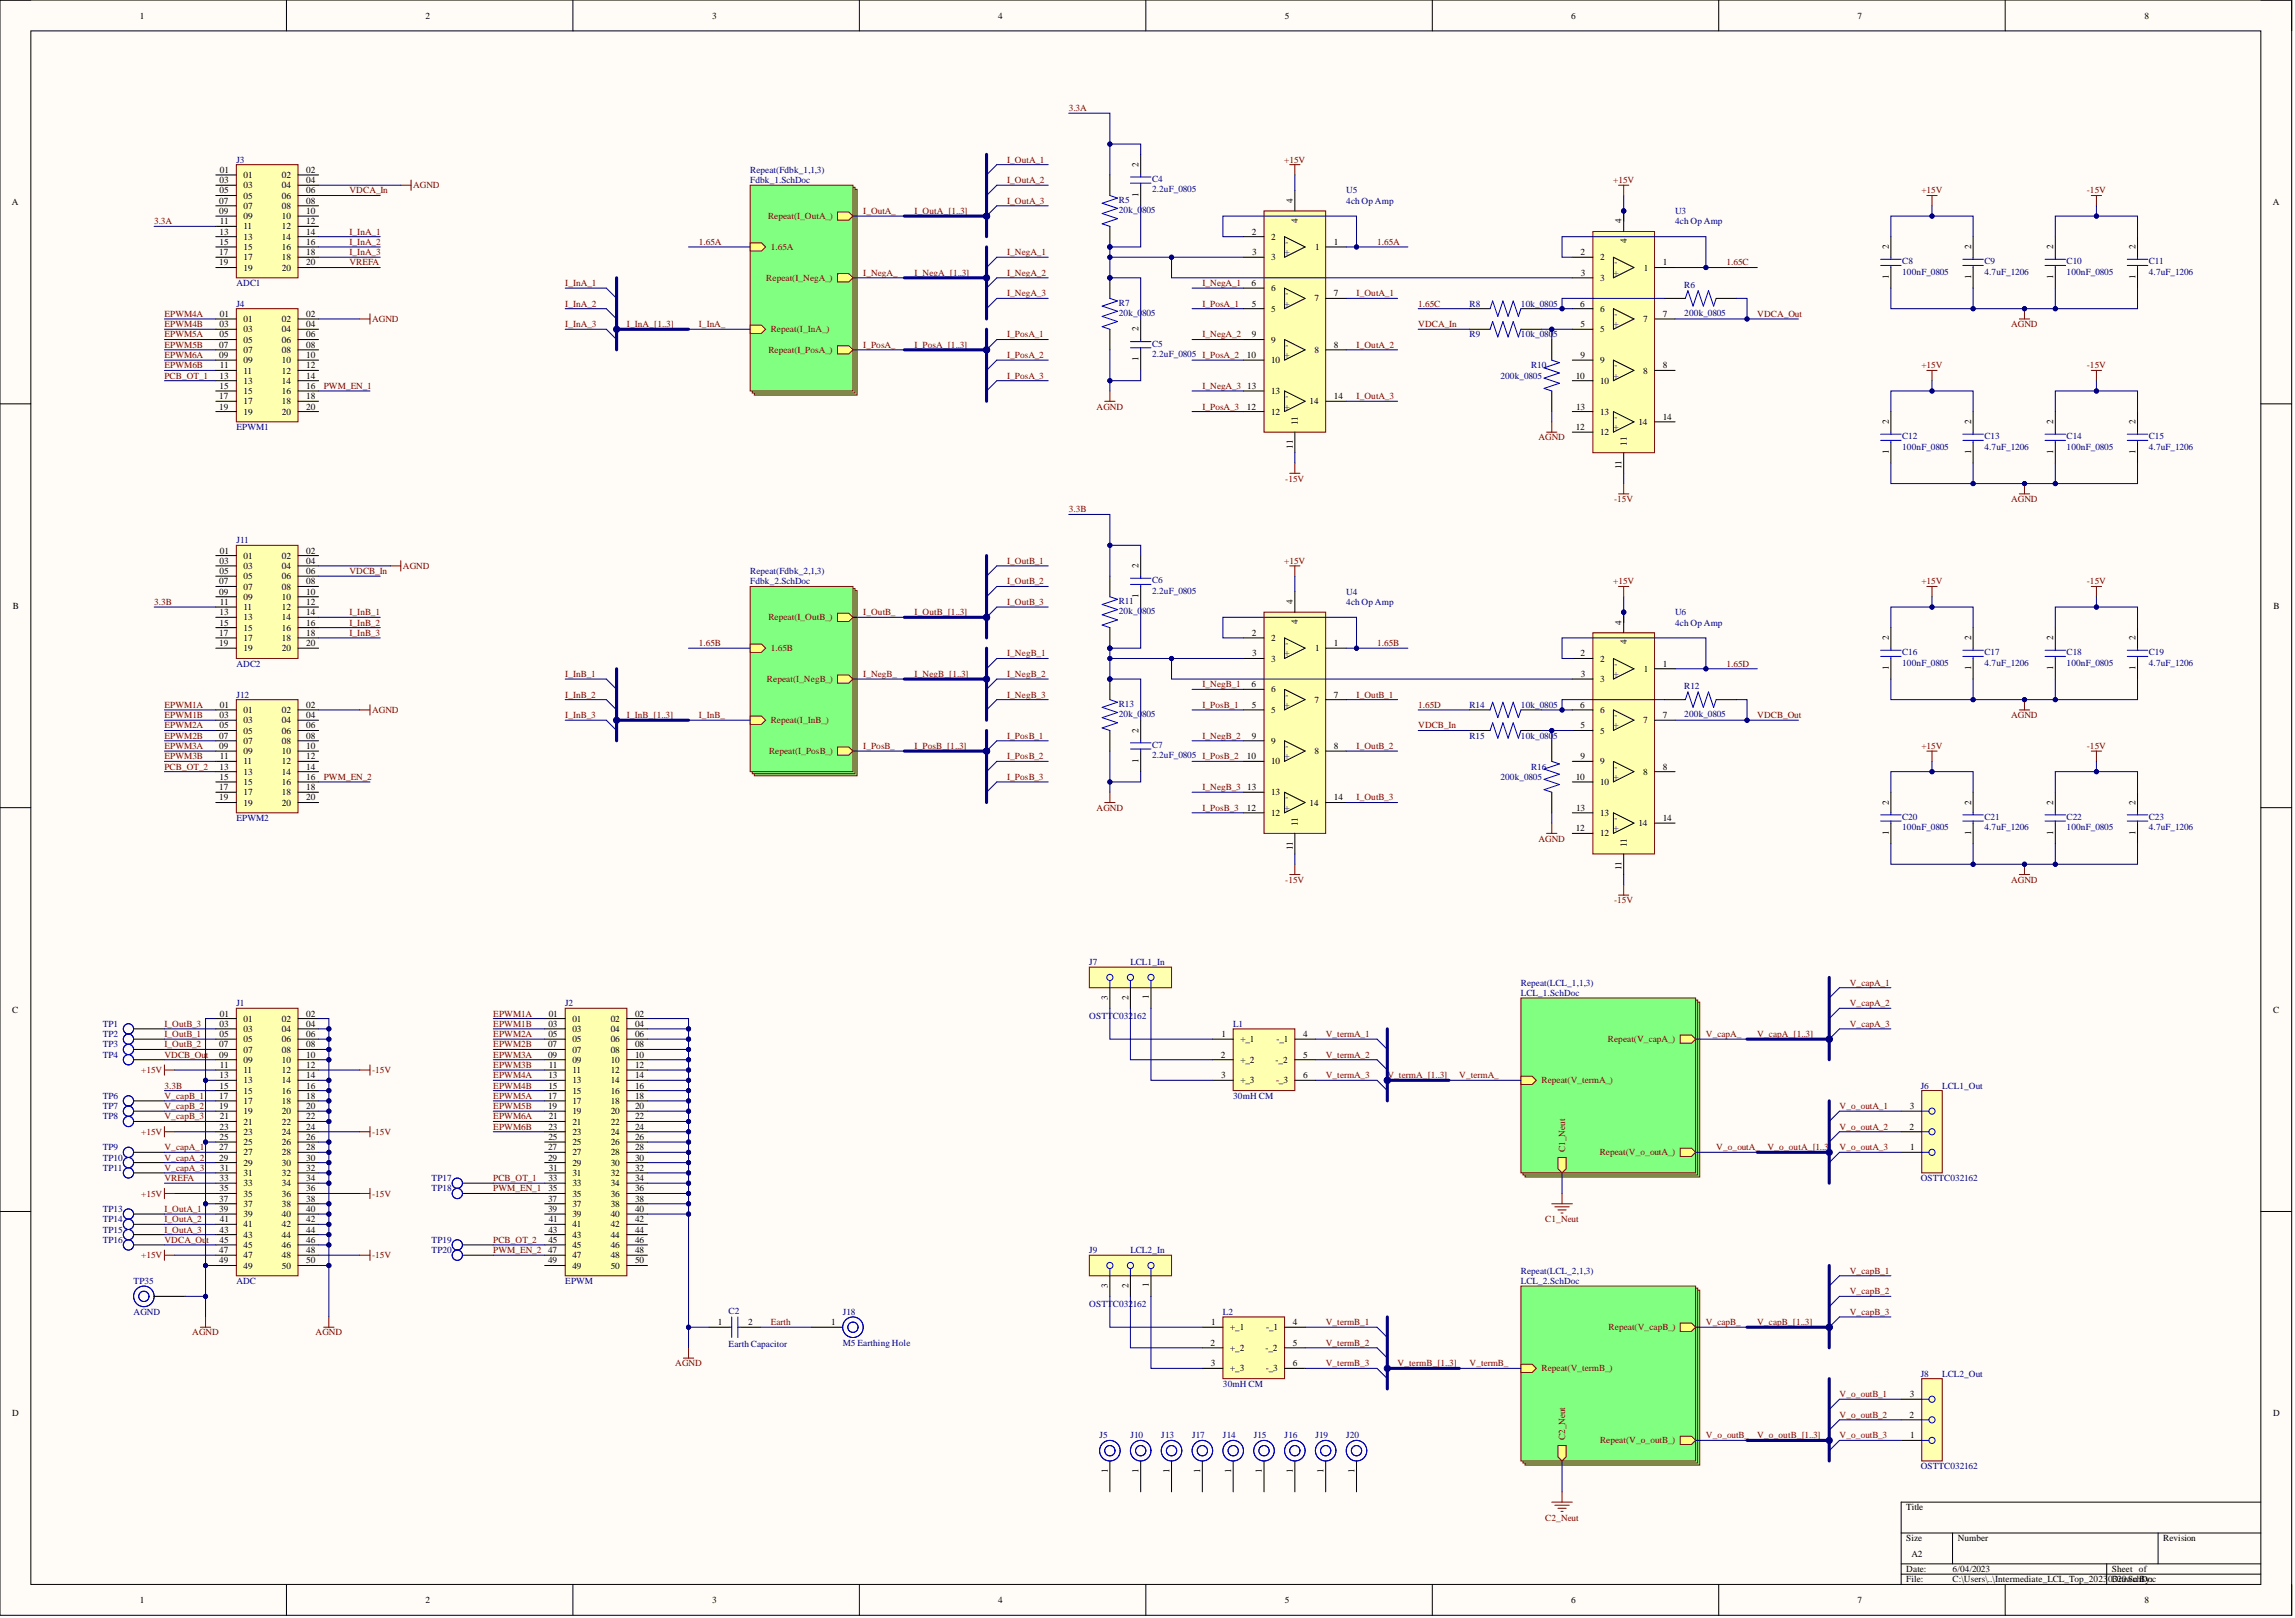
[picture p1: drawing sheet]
<svg xmlns="http://www.w3.org/2000/svg" width="566mm" height="399mm" viewBox="0 0 566 399" stroke-linecap="round" stroke-linejoin="round" font-family="sans-serif">
<defs><g id="words">
<g font-size="2.3">
<text x="34.5" y="4.6">1</text>
<text x="105" y="4.6">2</text>
<text x="175.7" y="4.6">3</text>
<text x="246.3" y="4.6">4</text>
<text x="317" y="4.6">5</text>
<text x="387.7" y="4.6">6</text>
<text x="458.3" y="4.6">7</text>
<text x="529" y="4.6">8</text>
<text x="280.9" y="41.1" transform="rotate(-90 280.9 41.1)">2</text>
<text x="54.2" y="45.2">03</text>
<text x="54.2" y="47.7">05</text>
<text x="54.3" y="42.6">01</text>
<text x="60.1" y="43.9">01</text>
<text x="60.1" y="46.4">03</text>
<text x="69.6" y="43.9">02</text>
<text x="69.6" y="46.4">04</text>
<text x="75.6" y="42.6">02</text>
<text x="75.6" y="45.2">04</text>
<text x="75.6" y="47.7">06</text>
<text x="3" y="50.6">A</text>
<text x="54.1" y="50.2">07</text>
<text x="54.1" y="52.8">09</text>
<text x="60.1" y="49">05</text>
<text x="60.1" y="51.5">07</text>
<text x="69.6" y="49">06</text>
<text x="69.6" y="51.5">08</text>
<text x="75.6" y="50.2">08</text>
<text x="75.6" y="52.8">10</text>
<text x="280.9" y="48.6" transform="rotate(-90 280.9 48.6)">1</text>
<text x="318.9" y="50" transform="rotate(-90 318.9 50)">4</text>
<text x="560.7" y="50.6">A</text>
<text x="54.2" y="57.9">13</text>
<text x="54.3" y="55.3">11</text>
<text x="60.1" y="54">09</text>
<text x="60.1" y="56.6">11</text>
<text x="60.1" y="59.1">13</text>
<text x="69.6" y="54">10</text>
<text x="69.6" y="56.6">12</text>
<text x="69.6" y="59.1">14</text>
<text x="75.6" y="55.3">12</text>
<text x="75.6" y="57.9">14</text>
<text x="308.8" y="57.9">2</text>
<text x="313.6" y="59.1">2</text>
<text x="320.2" y="54.9" transform="rotate(-90 320.2 54.9)">4</text>
<text x="400.1" y="55.1" transform="rotate(-90 400.1 55.1)">4</text>
<text x="401.3" y="60" transform="rotate(-90 401.3 60)">4</text>
<text x="54.1" y="62.9">17</text>
<text x="54.1" y="65.5">19</text>
<text x="54.2" y="60.4">15</text>
<text x="60.1" y="61.7">15</text>
<text x="60.1" y="64.2">17</text>
<text x="69.6" y="61.7">16</text>
<text x="69.6" y="64.2">18</text>
<text x="75.6" y="60.4">16</text>
<text x="75.6" y="62.9">18</text>
<text x="75.6" y="65.5">20</text>
<text x="308.9" y="62.9">3</text>
<text x="313.6" y="64.2">3</text>
<text x="324.4" y="61.7">1</text>
<text x="329.1" y="60.4">1</text>
<text x="389.9" y="62.9">2</text>
<text x="394.8" y="64.2">2</text>
<text x="410.2" y="65.5">1</text>
<text x="466" y="61.4" transform="rotate(-90 466 61.4)">2</text>
<text x="486.3" y="61.4" transform="rotate(-90 486.3 61.4)">2</text>
<text x="506.6" y="61.4" transform="rotate(-90 506.6 61.4)">2</text>
<text x="526.8" y="61.4" transform="rotate(-90 526.8 61.4)">2</text>
<text x="60.1" y="66.7">19</text>
<text x="69.6" y="66.7">20</text>
<text x="308.7" y="70.5">6</text>
<text x="313.6" y="71.8">6</text>
<text x="390" y="68">3</text>
<text x="394.8" y="69.3">3</text>
<text x="405.6" y="66.7">1</text>
<text x="466" y="68.8" transform="rotate(-90 466 68.8)">1</text>
<text x="486.3" y="68.8" transform="rotate(-90 486.3 68.8)">1</text>
<text x="506.6" y="68.8" transform="rotate(-90 506.6 68.8)">1</text>
<text x="526.8" y="68.8" transform="rotate(-90 526.8 68.8)">1</text>
<text x="308.8" y="75.6">5</text>
<text x="313.6" y="76.9">5</text>
<text x="324.3" y="74.3">7</text>
<text x="329.1" y="73.1">7</text>
<text x="389.9" y="75.6">6</text>
<text x="394.8" y="76.9">6</text>
<text x="54.2" y="80.7">03</text>
<text x="54.2" y="83.2">05</text>
<text x="54.3" y="78.1">01</text>
<text x="60.1" y="79.4">01</text>
<text x="60.1" y="82">03</text>
<text x="69.6" y="79.4">02</text>
<text x="69.6" y="82">04</text>
<text x="75.6" y="78.1">02</text>
<text x="75.6" y="80.7">04</text>
<text x="75.6" y="83.2">06</text>
<text x="280.9" y="81.7" transform="rotate(-90 280.9 81.7)">2</text>
<text x="308.8" y="83.2">9</text>
<text x="389.9" y="80.7">5</text>
<text x="394.8" y="82">5</text>
<text x="405.4" y="79.4">7</text>
<text x="410.2" y="78.1">7</text>
<text x="54.1" y="85.8">07</text>
<text x="54.1" y="88.3">09</text>
<text x="60.1" y="84.5">05</text>
<text x="60.1" y="87">07</text>
<text x="60.1" y="89.6">09</text>
<text x="69.6" y="84.5">06</text>
<text x="69.6" y="87">08</text>
<text x="69.6" y="89.6">10</text>
<text x="75.6" y="85.8">08</text>
<text x="75.6" y="88.3">10</text>
<text x="280.9" y="89.1" transform="rotate(-90 280.9 89.1)">1</text>
<text x="307.6" y="88.3">10</text>
<text x="313.6" y="84.5">9</text>
<text x="313.6" y="89.6">10</text>
<text x="324.3" y="87">8</text>
<text x="329.1" y="85.8">8</text>
<text x="389.9" y="88.3">9</text>
<text x="394.8" y="89.6">9</text>
<text x="54.2" y="93.4">13</text>
<text x="54.2" y="95.9">15</text>
<text x="54.3" y="90.8">11</text>
<text x="60.1" y="92.1">11</text>
<text x="60.1" y="94.6">13</text>
<text x="69.6" y="92.1">12</text>
<text x="69.6" y="94.6">14</text>
<text x="75.6" y="90.8">12</text>
<text x="75.6" y="93.4">14</text>
<text x="75.6" y="95.9">16</text>
<text x="307.7" y="95.9">13</text>
<text x="388.8" y="93.4">10</text>
<text x="394.8" y="94.6">10</text>
<text x="405.4" y="92.1">8</text>
<text x="410.2" y="90.8">8</text>
<text x="54.1" y="98.4">17</text>
<text x="54.1" y="101">19</text>
<text x="60.1" y="97.2">15</text>
<text x="60.1" y="99.7">17</text>
<text x="69.6" y="97.2">16</text>
<text x="69.6" y="99.7">18</text>
<text x="75.6" y="98.4">18</text>
<text x="75.6" y="101">20</text>
<text x="307.6" y="101">12</text>
<text x="313.6" y="97.2">13</text>
<text x="323.1" y="99.7">14</text>
<text x="329.1" y="98.4">14</text>
<text x="388.8" y="101">13</text>
<text x="60.1" y="102.3">19</text>
<text x="69.6" y="102.3">20</text>
<text x="313.6" y="102.3">12</text>
<text x="320.2" y="104.8" transform="rotate(-90 320.2 104.8)">11</text>
<text x="388.8" y="106.1">12</text>
<text x="394.8" y="102.3">13</text>
<text x="394.8" y="107.3">12</text>
<text x="404.2" y="104.8">14</text>
<text x="410.2" y="103.5">14</text>
<text x="466" y="104.5" transform="rotate(-90 466 104.5)">2</text>
<text x="486.3" y="104.5" transform="rotate(-90 486.3 104.5)">2</text>
<text x="506.6" y="104.5" transform="rotate(-90 506.6 104.5)">2</text>
<text x="526.8" y="104.5" transform="rotate(-90 526.8 104.5)">2</text>
<text x="318.9" y="110.6" transform="rotate(-90 318.9 110.6)">11</text>
<text x="401.3" y="109.9" transform="rotate(-90 401.3 109.9)">11</text>
<text x="466" y="112" transform="rotate(-90 466 112)">1</text>
<text x="486.3" y="112" transform="rotate(-90 486.3 112)">1</text>
<text x="506.6" y="112" transform="rotate(-90 506.6 112)">1</text>
<text x="526.8" y="112" transform="rotate(-90 526.8 112)">1</text>
<text x="400.1" y="115.7" transform="rotate(-90 400.1 115.7)">11</text>
<text x="54.3" y="136.5">01</text>
<text x="60.1" y="137.8">01</text>
<text x="69.6" y="137.8">02</text>
<text x="75.6" y="136.5">02</text>
<text x="54.2" y="139">03</text>
<text x="54.2" y="141.6">05</text>
<text x="60.1" y="140.3">03</text>
<text x="60.1" y="142.8">05</text>
<text x="69.6" y="140.3">04</text>
<text x="69.6" y="142.8">06</text>
<text x="75.6" y="139">04</text>
<text x="75.6" y="141.6">06</text>
<text x="280.9" y="140.1" transform="rotate(-90 280.9 140.1)">2</text>
<text x="54.1" y="144.1">07</text>
<text x="54.1" y="146.7">09</text>
<text x="54.3" y="149.2">11</text>
<text x="60.1" y="145.4">07</text>
<text x="60.1" y="147.9">09</text>
<text x="69.6" y="145.4">08</text>
<text x="69.6" y="147.9">10</text>
<text x="75.6" y="144.1">08</text>
<text x="75.6" y="146.7">10</text>
<text x="75.6" y="149.2">12</text>
<text x="280.9" y="147.5" transform="rotate(-90 280.9 147.5)">1</text>
<text x="318.9" y="148.9" transform="rotate(-90 318.9 148.9)">4</text>
<text x="3.1" y="150.1">B</text>
<text x="54.2" y="151.7">13</text>
<text x="54.2" y="154.3">15</text>
<text x="60.1" y="150.5">11</text>
<text x="60.1" y="153">13</text>
<text x="60.1" y="155.5">15</text>
<text x="69.6" y="150.5">12</text>
<text x="69.6" y="153">14</text>
<text x="69.6" y="155.5">16</text>
<text x="75.6" y="151.7">14</text>
<text x="75.6" y="154.3">16</text>
<text x="320.2" y="153.8" transform="rotate(-90 320.2 153.8)">4</text>
<text x="400.1" y="154" transform="rotate(-90 400.1 154)">4</text>
<text x="560.9" y="150.1">B</text>
<text x="54.1" y="156.8">17</text>
<text x="54.1" y="159.3">19</text>
<text x="60.1" y="158.1">17</text>
<text x="60.1" y="160.6">19</text>
<text x="69.6" y="158.1">18</text>
<text x="69.6" y="160.6">20</text>
<text x="75.6" y="156.8">18</text>
<text x="75.6" y="159.3">20</text>
<text x="308.8" y="156.8">2</text>
<text x="308.9" y="161.9">3</text>
<text x="313.6" y="158.1">2</text>
<text x="324.4" y="160.6">1</text>
<text x="329.1" y="159.3">1</text>
<text x="389.9" y="161.9">2</text>
<text x="401.3" y="158.9" transform="rotate(-90 401.3 158.9)">4</text>
<text x="466" y="157.8" transform="rotate(-90 466 157.8)">2</text>
<text x="486.3" y="157.8" transform="rotate(-90 486.3 157.8)">2</text>
<text x="506.6" y="157.8" transform="rotate(-90 506.6 157.8)">2</text>
<text x="526.8" y="157.8" transform="rotate(-90 526.8 157.8)">2</text>
<text x="313.6" y="163.1">3</text>
<text x="390" y="166.9">3</text>
<text x="394.8" y="163.1">2</text>
<text x="405.6" y="165.7">1</text>
<text x="410.2" y="164.4">1</text>
<text x="466" y="165.3" transform="rotate(-90 466 165.3)">1</text>
<text x="486.3" y="165.3" transform="rotate(-90 486.3 165.3)">1</text>
<text x="506.6" y="165.3" transform="rotate(-90 506.6 165.3)">1</text>
<text x="526.8" y="165.3" transform="rotate(-90 526.8 165.3)">1</text>
<text x="308.7" y="169.5">6</text>
<text x="313.6" y="170.8">6</text>
<text x="324.3" y="173.3">7</text>
<text x="329.1" y="172">7</text>
<text x="394.8" y="168.2">3</text>
<text x="54.2" y="177.1">03</text>
<text x="54.2" y="179.6">05</text>
<text x="54.3" y="174.6">01</text>
<text x="60.1" y="175.8">01</text>
<text x="60.1" y="178.4">03</text>
<text x="69.6" y="175.8">02</text>
<text x="69.6" y="178.4">04</text>
<text x="75.6" y="174.6">02</text>
<text x="75.6" y="177.1">04</text>
<text x="75.6" y="179.6">06</text>
<text x="308.8" y="174.6">5</text>
<text x="313.6" y="175.8">5</text>
<text x="389.9" y="174.6">6</text>
<text x="389.9" y="179.6">5</text>
<text x="394.8" y="175.8">6</text>
<text x="405.4" y="178.4">7</text>
<text x="410.2" y="177.1">7</text>
<text x="54.1" y="182.2">07</text>
<text x="54.1" y="184.7">09</text>
<text x="60.1" y="180.9">05</text>
<text x="60.1" y="183.4">07</text>
<text x="60.1" y="186">09</text>
<text x="69.6" y="180.9">06</text>
<text x="69.6" y="183.4">08</text>
<text x="69.6" y="186">10</text>
<text x="75.6" y="182.2">08</text>
<text x="75.6" y="184.7">10</text>
<text x="280.9" y="180.6" transform="rotate(-90 280.9 180.6)">2</text>
<text x="308.8" y="182.2">9</text>
<text x="313.6" y="183.4">9</text>
<text x="324.3" y="186">8</text>
<text x="329.1" y="184.7">8</text>
<text x="394.8" y="180.9">5</text>
<text x="54.2" y="189.8">13</text>
<text x="54.3" y="187.2">11</text>
<text x="60.1" y="188.5">11</text>
<text x="60.1" y="191">13</text>
<text x="69.6" y="188.5">12</text>
<text x="69.6" y="191">14</text>
<text x="75.6" y="187.2">12</text>
<text x="75.6" y="189.8">14</text>
<text x="280.9" y="188.1" transform="rotate(-90 280.9 188.1)">1</text>
<text x="307.6" y="187.2">10</text>
<text x="313.6" y="188.5">10</text>
<text x="389.9" y="187.2">9</text>
<text x="394.8" y="188.5">9</text>
<text x="405.4" y="191">8</text>
<text x="410.2" y="189.8">8</text>
<text x="54.1" y="194.9">17</text>
<text x="54.1" y="197.4">19</text>
<text x="54.2" y="192.3">15</text>
<text x="60.1" y="193.6">15</text>
<text x="60.1" y="196.1">17</text>
<text x="69.6" y="193.6">16</text>
<text x="69.6" y="196.1">18</text>
<text x="75.6" y="192.3">16</text>
<text x="75.6" y="194.9">18</text>
<text x="75.6" y="197.4">20</text>
<text x="307.7" y="194.9">13</text>
<text x="313.6" y="196.1">13</text>
<text x="329.1" y="197.4">14</text>
<text x="388.8" y="192.3">10</text>
<text x="394.8" y="193.6">10</text>
<text x="60.1" y="198.7">19</text>
<text x="69.6" y="198.7">20</text>
<text x="307.6" y="199.9">12</text>
<text x="313.6" y="201.2">12</text>
<text x="320.2" y="203.7" transform="rotate(-90 320.2 203.7)">11</text>
<text x="323.1" y="198.7">14</text>
<text x="388.8" y="199.9">13</text>
<text x="394.8" y="201.2">13</text>
<text x="404.2" y="203.7">14</text>
<text x="410.2" y="202.5">14</text>
<text x="466" y="198.4" transform="rotate(-90 466 198.4)">2</text>
<text x="486.3" y="198.4" transform="rotate(-90 486.3 198.4)">2</text>
<text x="506.6" y="198.4" transform="rotate(-90 506.6 198.4)">2</text>
<text x="526.8" y="198.4" transform="rotate(-90 526.8 198.4)">2</text>
<text x="318.9" y="209.6" transform="rotate(-90 318.9 209.6)">11</text>
<text x="388.8" y="205">12</text>
<text x="394.8" y="206.3">12</text>
<text x="401.3" y="208.8" transform="rotate(-90 401.3 208.8)">11</text>
<text x="466" y="205.8" transform="rotate(-90 466 205.8)">1</text>
<text x="486.3" y="205.8" transform="rotate(-90 486.3 205.8)">1</text>
<text x="506.6" y="205.8" transform="rotate(-90 506.6 205.8)">1</text>
<text x="526.8" y="205.8" transform="rotate(-90 526.8 205.8)">1</text>
<text x="400.1" y="214.6" transform="rotate(-90 400.1 214.6)">11</text>
<text x="3" y="249.7">C</text>
<text x="54.3" y="250.7">01</text>
<text x="60.1" y="251.9">01</text>
<text x="69.6" y="251.9">02</text>
<text x="75.6" y="250.7">02</text>
<text x="135.4" y="250.7">01</text>
<text x="141.2" y="251.9">01</text>
<text x="150.7" y="251.9">02</text>
<text x="156.7" y="250.7">02</text>
<text x="273.3" y="246.5" transform="rotate(-90 273.3 246.5)">3</text>
<text x="278.4" y="246.6" transform="rotate(-90 278.4 246.6)">2</text>
<text x="283.5" y="246.4" transform="rotate(-90 283.5 246.4)">1</text>
<text x="560.8" y="249.7">C</text>
<text x="54.2" y="253.2">03</text>
<text x="54.2" y="255.7">05</text>
<text x="60.1" y="254.5">03</text>
<text x="60.1" y="257">05</text>
<text x="69.6" y="254.5">04</text>
<text x="69.6" y="257">06</text>
<text x="75.6" y="253.2">04</text>
<text x="75.6" y="255.7">06</text>
<text x="135.3" y="253.2">03</text>
<text x="135.3" y="255.7">05</text>
<text x="141.2" y="254.5">03</text>
<text x="141.2" y="257">05</text>
<text x="150.7" y="254.5">04</text>
<text x="150.7" y="257">06</text>
<text x="156.7" y="253.2">04</text>
<text x="156.7" y="255.7">06</text>
<text x="301.4" y="255.7">1</text>
<text x="306" y="257">+_1</text>
<text x="314.9" y="257">-_1</text>
<text x="321.5" y="255.7">4</text>
<text x="54.1" y="258.3">07</text>
<text x="54.1" y="260.8">09</text>
<text x="54.3" y="263.4">11</text>
<text x="60.1" y="259.5">07</text>
<text x="60.1" y="262.1">09</text>
<text x="69.6" y="259.5">08</text>
<text x="69.6" y="262.1">10</text>
<text x="75.6" y="258.3">08</text>
<text x="75.6" y="260.8">10</text>
<text x="75.6" y="263.4">12</text>
<text x="135.2" y="258.3">07</text>
<text x="135.2" y="260.8">09</text>
<text x="135.4" y="263.4">11</text>
<text x="141.2" y="259.5">07</text>
<text x="141.2" y="262.1">09</text>
<text x="150.7" y="259.5">08</text>
<text x="150.7" y="262.1">10</text>
<text x="156.7" y="258.3">08</text>
<text x="156.7" y="260.8">10</text>
<text x="156.7" y="263.4">12</text>
<text x="301.2" y="260.8">2</text>
<text x="306" y="262.1">+_2</text>
<text x="314.7" y="262.1">-_2</text>
<text x="321.5" y="260.8">5</text>
<text x="54.2" y="265.9">13</text>
<text x="54.2" y="268.4">15</text>
<text x="60.1" y="264.6">11</text>
<text x="60.1" y="267.2">13</text>
<text x="60.1" y="269.7">15</text>
<text x="69.6" y="264.6">12</text>
<text x="69.6" y="267.2">14</text>
<text x="69.6" y="269.7">16</text>
<text x="75.6" y="265.9">14</text>
<text x="75.6" y="268.4">16</text>
<text x="135.3" y="265.9">13</text>
<text x="135.3" y="268.4">15</text>
<text x="141.2" y="264.6">11</text>
<text x="141.2" y="267.2">13</text>
<text x="141.2" y="269.7">15</text>
<text x="150.7" y="264.6">12</text>
<text x="150.7" y="267.2">14</text>
<text x="150.7" y="269.7">16</text>
<text x="156.7" y="265.9">14</text>
<text x="156.7" y="268.4">16</text>
<text x="301.3" y="265.9">3</text>
<text x="306" y="267.2">+_3</text>
<text x="314.8" y="267.2">-_3</text>
<text x="321.5" y="265.9">6</text>
<text x="54.1" y="271">17</text>
<text x="54.1" y="273.5">19</text>
<text x="60.1" y="272.2">17</text>
<text x="60.1" y="274.8">19</text>
<text x="69.6" y="272.2">18</text>
<text x="69.6" y="274.8">20</text>
<text x="75.6" y="271">18</text>
<text x="75.6" y="273.5">20</text>
<text x="135.2" y="271">17</text>
<text x="135.2" y="273.5">19</text>
<text x="141.2" y="272.2">17</text>
<text x="141.2" y="274.8">19</text>
<text x="150.7" y="272.2">18</text>
<text x="150.7" y="274.8">20</text>
<text x="156.7" y="271">18</text>
<text x="156.7" y="273.5">20</text>
<text x="471.2" y="273.5">3</text>
<text x="54.2" y="278.6">23</text>
<text x="54.2" y="281.1">25</text>
<text x="54.3" y="276">21</text>
<text x="60.1" y="277.3">21</text>
<text x="60.1" y="279.8">23</text>
<text x="69.6" y="277.3">22</text>
<text x="69.6" y="279.8">24</text>
<text x="75.6" y="276">22</text>
<text x="75.6" y="278.6">24</text>
<text x="75.6" y="281.1">26</text>
<text x="135.3" y="278.6">23</text>
<text x="135.3" y="281.1">25</text>
<text x="135.4" y="276">21</text>
<text x="141.2" y="277.3">21</text>
<text x="141.2" y="279.8">23</text>
<text x="150.7" y="277.3">22</text>
<text x="150.7" y="279.8">24</text>
<text x="156.7" y="276">22</text>
<text x="156.7" y="278.6">24</text>
<text x="156.7" y="281.1">26</text>
<text x="471.1" y="278.6">2</text>
<text x="54.1" y="283.7">27</text>
<text x="54.1" y="286.2">29</text>
<text x="60.1" y="282.4">25</text>
<text x="60.1" y="284.9">27</text>
<text x="60.1" y="287.5">29</text>
<text x="69.6" y="282.4">26</text>
<text x="69.6" y="284.9">28</text>
<text x="69.6" y="287.5">30</text>
<text x="75.6" y="283.7">28</text>
<text x="75.6" y="286.2">30</text>
<text x="135.2" y="283.7">27</text>
<text x="135.2" y="286.2">29</text>
<text x="141.2" y="282.4">25</text>
<text x="141.2" y="284.9">27</text>
<text x="141.2" y="287.5">29</text>
<text x="150.7" y="282.4">26</text>
<text x="150.7" y="284.9">28</text>
<text x="150.7" y="287.5">30</text>
<text x="156.7" y="283.7">28</text>
<text x="156.7" y="286.2">30</text>
<text x="471.2" y="283.7">1</text>
<text x="54.2" y="291.3">33</text>
<text x="54.2" y="293.8">35</text>
<text x="54.3" y="288.7">31</text>
<text x="60.1" y="290">31</text>
<text x="60.1" y="292.5">33</text>
<text x="69.6" y="290">32</text>
<text x="69.6" y="292.5">34</text>
<text x="75.6" y="288.7">32</text>
<text x="75.6" y="291.3">34</text>
<text x="75.6" y="293.8">36</text>
<text x="135.3" y="291.3">33</text>
<text x="135.3" y="293.8">35</text>
<text x="135.4" y="288.7">31</text>
<text x="141.2" y="290">31</text>
<text x="141.2" y="292.5">33</text>
<text x="150.7" y="290">32</text>
<text x="150.7" y="292.5">34</text>
<text x="156.7" y="288.7">32</text>
<text x="156.7" y="291.3">34</text>
<text x="156.7" y="293.8">36</text>
<text x="54.1" y="296.3">37</text>
<text x="54.1" y="298.9">39</text>
<text x="60.1" y="295.1">35</text>
<text x="60.1" y="297.6">37</text>
<text x="69.6" y="295.1">36</text>
<text x="69.6" y="297.6">38</text>
<text x="75.6" y="296.3">38</text>
<text x="75.6" y="298.9">40</text>
<text x="135.2" y="296.3">37</text>
<text x="135.2" y="298.9">39</text>
<text x="141.2" y="295.1">35</text>
<text x="141.2" y="297.6">37</text>
<text x="150.7" y="295.1">36</text>
<text x="150.7" y="297.6">38</text>
<text x="156.7" y="296.3">38</text>
<text x="156.7" y="298.9">40</text>
<text x="54.2" y="303.9">43</text>
<text x="54.3" y="301.4">41</text>
<text x="60.1" y="300.1">39</text>
<text x="60.1" y="302.7">41</text>
<text x="60.1" y="305.2">43</text>
<text x="69.6" y="300.1">40</text>
<text x="69.6" y="302.7">42</text>
<text x="69.6" y="305.2">44</text>
<text x="75.6" y="301.4">42</text>
<text x="75.6" y="303.9">44</text>
<text x="135.3" y="303.9">43</text>
<text x="135.4" y="301.4">41</text>
<text x="141.2" y="300.1">39</text>
<text x="141.2" y="302.7">41</text>
<text x="141.2" y="305.2">43</text>
<text x="150.7" y="300.1">40</text>
<text x="150.7" y="302.7">42</text>
<text x="150.7" y="305.2">44</text>
<text x="156.7" y="301.4">42</text>
<text x="156.7" y="303.9">44</text>
<text x="54.1" y="309">47</text>
<text x="54.1" y="311.6">49</text>
<text x="54.2" y="306.5">45</text>
<text x="60.1" y="307.8">45</text>
<text x="60.1" y="310.3">47</text>
<text x="69.6" y="307.8">46</text>
<text x="69.6" y="310.3">48</text>
<text x="75.6" y="306.5">46</text>
<text x="75.6" y="309">48</text>
<text x="75.6" y="311.6">50</text>
<text x="135.2" y="309">47</text>
<text x="135.2" y="311.6">49</text>
<text x="135.3" y="306.5">45</text>
<text x="141.2" y="307.8">45</text>
<text x="141.2" y="310.3">47</text>
<text x="150.7" y="307.8">46</text>
<text x="150.7" y="310.3">48</text>
<text x="156.7" y="306.5">46</text>
<text x="156.7" y="309">48</text>
<text x="156.7" y="311.6">50</text>
<text x="60.1" y="312.8">49</text>
<text x="69.6" y="312.8">50</text>
<text x="141.2" y="312.8">49</text>
<text x="150.7" y="312.8">50</text>
<text x="273.3" y="317.6" transform="rotate(-90 273.3 317.6)">3</text>
<text x="278.4" y="317.6" transform="rotate(-90 278.4 317.6)">2</text>
<text x="283.5" y="317.5" transform="rotate(-90 283.5 317.5)">1</text>
<text x="177.1" y="326.8">1</text>
<text x="184.6" y="326.8">2</text>
<text x="205" y="326.8">1</text>
<text x="298.8" y="326.8">1</text>
<text x="303.5" y="328.1">+_1</text>
<text x="312.4" y="328.1">-_1</text>
<text x="318.9" y="326.8">4</text>
<text x="298.7" y="331.9">2</text>
<text x="303.5" y="333.1">+_2</text>
<text x="312.2" y="333.1">-_2</text>
<text x="318.9" y="331.9">5</text>
<text x="298.8" y="336.9">3</text>
<text x="303.5" y="338.2">+_3</text>
<text x="312.3" y="338.2">-_3</text>
<text x="318.9" y="336.9">6</text>
<text x="471.2" y="344.5">3</text>
<text x="3" y="349.3">D</text>
<text x="471.1" y="349.6">2</text>
<text x="560.8" y="349.3">D</text>
<text x="471.2" y="354.7">1</text>
<text x="273.3" y="363.1" transform="rotate(-90 273.3 363.1)">1</text>
<text x="280.9" y="363.1" transform="rotate(-90 280.9 363.1)">1</text>
<text x="288.5" y="363.1" transform="rotate(-90 288.5 363.1)">1</text>
<text x="296.1" y="363.1" transform="rotate(-90 296.1 363.1)">1</text>
<text x="303.7" y="363.1" transform="rotate(-90 303.7 363.1)">1</text>
<text x="311.3" y="363.1" transform="rotate(-90 311.3 363.1)">1</text>
<text x="318.9" y="363.1" transform="rotate(-90 318.9 363.1)">1</text>
<text x="326.6" y="363.1" transform="rotate(-90 326.6 363.1)">1</text>
<text x="334.2" y="363.1" transform="rotate(-90 334.2 363.1)">1</text>
<text x="470.3" y="372.4">Title</text>
<text x="470.3" y="380.1">Size</text>
<text x="471.6" y="383.9">A2</text>
<text x="483" y="380.1">Number</text>
<text x="533.7" y="380.1">Revision</text>
<text x="470.3" y="387.7">Date:</text>
<text x="481.7" y="387.7">6/04/2023</text>
<text x="521" y="387.7">Sheet of</text>
<text x="34.5" y="395.3">1</text>
<text x="105" y="395.3">2</text>
<text x="175.7" y="395.3">3</text>
<text x="246.3" y="395.3">4</text>
<text x="317" y="395.3">5</text>
<text x="387.7" y="395.3">6</text>
<text x="458.3" y="395.3">7</text>
<text x="470.3" y="390.2">File:</text>
<text x="481.7" y="390.2">C:\Users\..\Intermediate_LCL_Top_2023</text>
<text x="520.1" y="390.2">0Drawn By:</text>
<text x="521.3" y="390.2">320.SchDoc</text>
<text x="529" y="395.3">8</text>
</g>
<g font-size="2.3" fill="#800000">
<text x="263.7" y="27.4">3.3A</text>
<text x="248.5" y="40.1">I_OutA_1</text>
<text x="316.8" y="40.1">+15V</text>
<text x="86.2" y="47.7">VDCA_In</text>
<text x="101.9" y="46.4">AGND</text>
<text x="248.5" y="45.2">I_OutA_2</text>
<text x="398" y="45.2">+15V</text>
<text x="474" y="47.7">+15V</text>
<text x="514.8" y="47.7">-15V</text>
<text x="213" y="52.8">I_OutA_</text>
<text x="225.6" y="52.8">I_OutA_[1..3]</text>
<text x="248.5" y="50.2">I_OutA_3</text>
<text x="38" y="55.3">3.3A</text>
<text x="86.2" y="57.9">I_InA_1</text>
<text x="189.5" y="54">Repeat(I_OutA_)</text>
<text x="86.2" y="65.5">VREFA</text>
<text x="86.2" y="60.4">I_InA_2</text>
<text x="86.2" y="62.9">I_InA_3</text>
<text x="172.4" y="60.4">1.65A</text>
<text x="190.2" y="61.7">1.65A</text>
<text x="248.5" y="62.9">I_NegA_1</text>
<text x="339.7" y="60.4">1.65A</text>
<text x="425.9" y="65.5">1.65C</text>
<text x="139.4" y="70.5">I_InA_1</text>
<text x="189.1" y="69.3">Repeat(I_NegA_)</text>
<text x="213" y="68">I_NegA_</text>
<text x="225.6" y="68">I_NegA_[1..3]</text>
<text x="248.5" y="68">I_NegA_2</text>
<text x="296.6" y="70.5">I_NegA_1</text>
<text x="139.4" y="75.6">I_InA_2</text>
<text x="248.5" y="73.1">I_NegA_3</text>
<text x="296.6" y="75.6">I_PosA_1</text>
<text x="334.7" y="73.1">I_OutA_1</text>
<text x="349.9" y="75.6">1.65C</text>
<text x="40.6" y="78.1">EPWM4A</text>
<text x="40.6" y="80.7">EPWM4B</text>
<text x="40.6" y="83.2">EPWM5A</text>
<text x="91.8" y="79.4">AGND</text>
<text x="139.4" y="80.7">I_InA_3</text>
<text x="154.7" y="80.7">I_InA_[1..3]</text>
<text x="172.4" y="80.7">I_InA_</text>
<text x="190.2" y="82">Repeat(I_InA_)</text>
<text x="248.5" y="83.2">I_PosA_1</text>
<text x="296.6" y="83.2">I_NegA_2</text>
<text x="349.9" y="80.7">VDCA_In</text>
<text x="433.5" y="78.1">VDCA_Out</text>
<text x="496.2" y="80.7">AGND</text>
<text x="40.6" y="85.8">EPWM5B</text>
<text x="40.6" y="88.3">EPWM6A</text>
<text x="189.6" y="87">Repeat(I_PosA_)</text>
<text x="213" y="85.8">I_PosA_</text>
<text x="225.6" y="85.8">I_PosA_[1..3]</text>
<text x="248.5" y="88.3">I_PosA_2</text>
<text x="334.7" y="85.8">I_OutA_2</text>
<text x="40.6" y="93.4">PCB_OT_1</text>
<text x="40.6" y="90.8">EPWM6B</text>
<text x="79.9" y="95.9">PWM_EN_1</text>
<text x="248.5" y="93.4">I_PosA_3</text>
<text x="296.6" y="95.9">I_NegA_3</text>
<text x="474" y="90.8">+15V</text>
<text x="514.8" y="90.8">-15V</text>
<text x="270.5" y="101">AGND</text>
<text x="296.6" y="101">I_PosA_3</text>
<text x="334.7" y="98.4">I_OutA_3</text>
<text x="379.5" y="108.6">AGND</text>
<text x="317.1" y="118.7">-15V</text>
<text x="398.2" y="123.8">-15V</text>
<text x="496.2" y="123.8">AGND</text>
<text x="263.7" y="126.4">3.3B</text>
<text x="86.2" y="141.6">VDCB_In</text>
<text x="99.4" y="140.3">AGND</text>
<text x="248.5" y="139">I_OutB_1</text>
<text x="316.8" y="139">+15V</text>
<text x="38" y="149.2">3.3B</text>
<text x="248.5" y="144.1">I_OutB_2</text>
<text x="248.5" y="149.2">I_OutB_3</text>
<text x="398" y="144.1">+15V</text>
<text x="474" y="144.1">+15V</text>
<text x="514.8" y="144.1">-15V</text>
<text x="86.2" y="151.7">I_InB_1</text>
<text x="86.2" y="154.3">I_InB_2</text>
<text x="189.6" y="153">Repeat(I_OutB_)</text>
<text x="213" y="151.7">I_OutB_</text>
<text x="225.6" y="151.7">I_OutB_[1..3]</text>
<text x="86.2" y="156.8">I_InB_3</text>
<text x="172.4" y="159.3">1.65B</text>
<text x="190.2" y="160.6">1.65B</text>
<text x="248.5" y="161.9">I_NegB_1</text>
<text x="339.7" y="159.3">1.65B</text>
<text x="139.4" y="166.9">I_InB_1</text>
<text x="213" y="166.9">I_NegB_</text>
<text x="225.6" y="166.9">I_NegB_[1..3]</text>
<text x="248.5" y="166.9">I_NegB_2</text>
<text x="425.9" y="164.4">1.65D</text>
<text x="139.4" y="172">I_InB_2</text>
<text x="189.2" y="168.2">Repeat(I_NegB_)</text>
<text x="248.5" y="172">I_NegB_3</text>
<text x="296.6" y="169.5">I_NegB_1</text>
<text x="334.7" y="172">I_OutB_1</text>
<text x="40.6" y="174.6">EPWM1A</text>
<text x="40.6" y="177.1">EPWM1B</text>
<text x="40.6" y="179.6">EPWM2A</text>
<text x="91.8" y="175.8">AGND</text>
<text x="139.4" y="177.1">I_InB_3</text>
<text x="154.7" y="177.1">I_InB_[1..3]</text>
<text x="172.4" y="177.1">I_InB_</text>
<text x="190.2" y="178.4">Repeat(I_InB_)</text>
<text x="296.6" y="174.6">I_PosB_1</text>
<text x="349.9" y="174.6">1.65D</text>
<text x="349.9" y="179.6">VDCB_In</text>
<text x="433.5" y="177.1">VDCB_Out</text>
<text x="496.2" y="177.1">AGND</text>
<text x="40.6" y="182.2">EPWM2B</text>
<text x="40.6" y="184.7">EPWM3A</text>
<text x="189.7" y="186">Repeat(I_PosB_)</text>
<text x="213" y="184.7">I_PosB_</text>
<text x="225.6" y="184.7">I_PosB_[1..3]</text>
<text x="248.5" y="182.2">I_PosB_1</text>
<text x="296.6" y="182.2">I_NegB_2</text>
<text x="334.7" y="184.7">I_OutB_2</text>
<text x="474" y="184.7">+15V</text>
<text x="514.8" y="184.7">-15V</text>
<text x="40.6" y="189.8">PCB_OT_2</text>
<text x="40.6" y="187.2">EPWM3B</text>
<text x="248.5" y="187.2">I_PosB_2</text>
<text x="79.9" y="192.3">PWM_EN_2</text>
<text x="248.5" y="192.3">I_PosB_3</text>
<text x="296.6" y="194.9">I_NegB_3</text>
<text x="334.7" y="197.4">I_OutB_3</text>
<text x="270.5" y="199.9">AGND</text>
<text x="296.6" y="199.9">I_PosB_3</text>
<text x="379.5" y="207.5">AGND</text>
<text x="317.1" y="217.7">-15V</text>
<text x="496.2" y="217.7">AGND</text>
<text x="398.2" y="222.8">-15V</text>
<text x="456.4" y="243.1">V_capA_1</text>
<text x="121.7" y="250.7">EPWM1A</text>
<text x="456.4" y="248.1">V_capA_2</text>
<text x="40.6" y="253.2">I_OutB_3</text>
<text x="40.6" y="255.7">I_OutB_1</text>
<text x="121.7" y="253.2">EPWM1B</text>
<text x="121.7" y="255.7">EPWM2A</text>
<text x="327.1" y="255.7">V_termA_1</text>
<text x="396.7" y="257">Repeat(V_capA_)</text>
<text x="420.9" y="255.7">V_capA_</text>
<text x="433.5" y="255.7">V_capA_[1..3]</text>
<text x="456.4" y="253.2">V_capA_3</text>
<text x="40.6" y="260.8">VDCB_Ou</text>
<text x="40.6" y="258.3">I_OutB_2</text>
<text x="50.8" y="260.8">t</text>
<text x="121.7" y="258.3">EPWM2B</text>
<text x="121.7" y="260.8">EPWM3A</text>
<text x="121.7" y="263.4">EPWM3B</text>
<text x="327.1" y="260.8">V_termA_2</text>
<text x="34.8" y="264.6">+15V</text>
<text x="40.6" y="268.4">3.3B</text>
<text x="91.8" y="264.6">-15V</text>
<text x="121.7" y="265.9">EPWM4A</text>
<text x="121.7" y="268.4">EPWM4B</text>
<text x="327.1" y="265.9">V_termA_3</text>
<text x="342.3" y="265.9">V_termA_[1..3]</text>
<text x="360" y="265.9">V_termA_</text>
<text x="380.3" y="267.2">Repeat(V_termA_)</text>
<text x="40.6" y="271">V_capB_1</text>
<text x="40.6" y="273.5">V_capB_2</text>
<text x="121.7" y="271">EPWM5A</text>
<text x="121.7" y="273.5">EPWM5B</text>
<text x="453.8" y="273.5">V_o_outA_1</text>
<text x="34.8" y="279.8">+15V</text>
<text x="40.6" y="276">V_capB_3</text>
<text x="91.8" y="279.8">-15V</text>
<text x="121.7" y="276">EPWM6A</text>
<text x="121.7" y="278.6">EPWM6B</text>
<text x="453.8" y="278.6">V_o_outA_2</text>
<text x="40.6" y="286.2">V_capA_2</text>
<text x="40.6" y="283.7">V_capA_1</text>
<text x="386.1" y="284.2" transform="rotate(-90 386.1 284.2)">C1_Neut</text>
<text x="394.7" y="284.9">Repeat(V_o_outA_)</text>
<text x="423.4" y="283.7">V_o_outA_</text>
<text x="436.1" y="283.7">V_o_outA_[1..3]</text>
<text x="453.8" y="283.7">V_o_outA_3</text>
<text x="40.6" y="288.7">V_capA_3</text>
<text x="40.6" y="291.3">VREFA</text>
<text x="121.7" y="291.3">PCB_OT_1</text>
<text x="121.7" y="293.8">PWM_EN_1</text>
<text x="34.8" y="295.1">+15V</text>
<text x="40.6" y="298.9">I_OutA_1</text>
<text x="91.8" y="295.1">-15V</text>
<text x="40.6" y="301.4">I_OutA_2</text>
<text x="40.6" y="303.9">I_OutA_3</text>
<text x="381.2" y="301.4">C1_Neut</text>
<text x="34.8" y="310.3">+15V</text>
<text x="40.6" y="306.5">VDCA_Ou</text>
<text x="51" y="306.5">t</text>
<text x="91.8" y="310.3">-15V</text>
<text x="121.7" y="306.5">PCB_OT_2</text>
<text x="121.7" y="309">PWM_EN_2</text>
<text x="456.4" y="314.1">V_capB_1</text>
<text x="456.4" y="319.2">V_capB_2</text>
<text x="47.4" y="329.3">AGND</text>
<text x="77.8" y="329.3">AGND</text>
<text x="190.2" y="326.8">Earth</text>
<text x="327.1" y="326.8">V_termB_1</text>
<text x="396.9" y="328.1">Repeat(V_capB_)</text>
<text x="420.9" y="326.8">V_capB_</text>
<text x="433.5" y="326.8">V_capB_[1..3]</text>
<text x="456.4" y="324.2">V_capB_3</text>
<text x="327.1" y="331.9">V_termB_2</text>
<text x="166.6" y="336.9">AGND</text>
<text x="327.1" y="336.9">V_termB_3</text>
<text x="344.8" y="336.9">V_termB_[1..3]</text>
<text x="362.6" y="336.9">V_termB_</text>
<text x="380.3" y="338.2">Repeat(V_termB_)</text>
<text x="453.8" y="344.5">V_o_outB_1</text>
<text x="453.8" y="349.6">V_o_outB_2</text>
<text x="386.1" y="355.2" transform="rotate(-90 386.1 355.2)">C2_Neut</text>
<text x="394.8" y="356">Repeat(V_o_outB_)</text>
<text x="420.9" y="354.7">V_o_outB_</text>
<text x="433.5" y="354.7">V_o_outB_[1..3]</text>
<text x="453.8" y="354.7">V_o_outB_3</text>
<text x="381.2" y="375">C2_Neut</text>
</g>
<g font-size="2.3" fill="#000080">
<text x="58.3" y="40.1">J3</text>
<text x="185.1" y="42.6">Repeat(Fdbk_1,1,3)</text>
<text x="185.1" y="45.2">Fdbk_1.SchDoc</text>
<text x="284.2" y="44.9">C4</text>
<text x="284.2" y="47.5">2.2uF_0805</text>
<text x="332.1" y="47.7">U5</text>
<text x="276" y="50">R5</text>
<text x="276" y="52.5">20k_0</text>
<text x="281.8" y="52.5">805</text>
<text x="332.1" y="50.2">4ch Op Amp</text>
<text x="413.3" y="52.8">U3</text>
<text x="413.3" y="55.3">4ch Op Amp</text>
<text x="316.9" y="62.9">+</text>
<text x="317.2" y="60.4">-</text>
<text x="398.3" y="65.5">-</text>
<text x="469.3" y="65.2">C8</text>
<text x="489.6" y="65.2">C9</text>
<text x="509.9" y="65.2">C10</text>
<text x="530.1" y="65.2">C11</text>
<text x="58.3" y="70.5">ADC1</text>
<text x="398.1" y="68">+</text>
<text x="415.5" y="71">R6</text>
<text x="469.3" y="67.7">100nF_0805</text>
<text x="489.6" y="67.7">4.7uF_1206</text>
<text x="509.9" y="67.7">100nF_0805</text>
<text x="530.1" y="67.7">4.7uF_1206</text>
<text x="58.3" y="75.6">J4</text>
<text x="276" y="75.4">R7</text>
<text x="276" y="77.9">20k_0</text>
<text x="281.8" y="77.9">805</text>
<text x="316.9" y="75.6">+</text>
<text x="317.2" y="73.1">-</text>
<text x="362.6" y="75.6">R8</text>
<text x="375.2" y="75.6">10k_0805</text>
<text x="415.5" y="77.8">200k_0805</text>
<text x="362.6" y="83.2">R9</text>
<text x="375.2" y="83.2">10k_080</text>
<text x="383.2" y="83.2">5</text>
<text x="398.1" y="80.7">+</text>
<text x="398.3" y="78.1">-</text>
<text x="284.2" y="85.5">C5</text>
<text x="284.2" y="88">2.2uF_0805 I_PosA_2</text>
<text x="316.9" y="88.3">+</text>
<text x="317.2" y="85.8">-</text>
<text x="370.2" y="93.4">200k_0805</text>
<text x="377.8" y="90.8">R10</text>
<text x="398.1" y="93.4">+</text>
<text x="398.3" y="90.8">-</text>
<text x="316.9" y="101">+</text>
<text x="317.2" y="98.4">-</text>
<text x="58.3" y="106.1">EPWM1</text>
<text x="398.1" y="106.1">+</text>
<text x="398.3" y="103.5">-</text>
<text x="469.3" y="108.3">C12</text>
<text x="469.3" y="110.9">100nF_0805</text>
<text x="489.6" y="108.3">C13</text>
<text x="489.6" y="110.9">4.7uF_1206</text>
<text x="509.9" y="108.3">C14</text>
<text x="509.9" y="110.9">100nF_0805</text>
<text x="530.1" y="108.3">C15</text>
<text x="530.1" y="110.9">4.7uF_1206</text>
<text x="58.3" y="134">J11</text>
<text x="185.1" y="141.6">Repeat(Fdbk_2,1,3)</text>
<text x="284.2" y="143.9">C6</text>
<text x="185.1" y="144.1">Fdbk_2.SchDoc</text>
<text x="276" y="148.9">R11</text>
<text x="284.2" y="146.4">2.2uF_0805</text>
<text x="332.1" y="146.7">U4</text>
<text x="332.1" y="149.2">4ch Op Amp</text>
<text x="276" y="151.5">20k_0</text>
<text x="281.8" y="151.5">805</text>
<text x="413.3" y="151.7">U6</text>
<text x="413.3" y="154.3">4ch Op Amp</text>
<text x="316.9" y="161.9">+</text>
<text x="317.2" y="159.3">-</text>
<text x="469.3" y="161.6">C16</text>
<text x="489.6" y="161.6">C17</text>
<text x="509.9" y="161.6">C18</text>
<text x="530.1" y="161.6">C19</text>
<text x="58.3" y="164.4">ADC2</text>
<text x="398.1" y="166.9">+</text>
<text x="398.3" y="164.4">-</text>
<text x="469.3" y="164.2">100nF_0805</text>
<text x="489.6" y="164.2">4.7uF_1206</text>
<text x="509.9" y="164.2">100nF_0805</text>
<text x="530.1" y="164.2">4.7uF_1206</text>
<text x="58.3" y="172">J12</text>
<text x="317.2" y="172">-</text>
<text x="415.5" y="169.9">R12</text>
<text x="276" y="174.3">R13</text>
<text x="276" y="176.8">20k_0</text>
<text x="281.8" y="176.8">805</text>
<text x="316.9" y="174.6">+</text>
<text x="362.6" y="174.6">R14</text>
<text x="375.2" y="174.6">10k_0805</text>
<text x="398.1" y="179.6">+</text>
<text x="398.3" y="177.1">-</text>
<text x="415.5" y="176.8">200k_0805</text>
<text x="284.2" y="184.5">C7</text>
<text x="317.2" y="184.7">-</text>
<text x="362.6" y="182.2">R15</text>
<text x="375.2" y="182.2">10k_080</text>
<text x="383.2" y="182.2">5</text>
<text x="284.2" y="187">2.2uF_0805 I_PosB_2</text>
<text x="316.9" y="187.2">+</text>
<text x="377.8" y="189.8">R16</text>
<text x="398.3" y="189.8">-</text>
<text x="317.2" y="197.4">-</text>
<text x="370.2" y="192.3">200k_0805</text>
<text x="398.1" y="192.3">+</text>
<text x="58.3" y="202.5">EPWM2</text>
<text x="316.9" y="199.9">+</text>
<text x="398.3" y="202.5">-</text>
<text x="469.3" y="202.2">C20</text>
<text x="489.6" y="202.2">C21</text>
<text x="509.9" y="202.2">C22</text>
<text x="530.1" y="202.2">C23</text>
<text x="398.1" y="205">+</text>
<text x="469.3" y="204.7">100nF_0805</text>
<text x="489.6" y="204.7">4.7uF_1206</text>
<text x="509.9" y="204.7">100nF_0805</text>
<text x="530.1" y="204.7">4.7uF_1206</text>
<text x="268.7" y="238">J7</text>
<text x="278.9" y="238">LCL1_In</text>
<text x="375.2" y="243.1">Repeat(LCL_1,1,3)</text>
<text x="375.2" y="245.6">LCL_1.SchDoc</text>
<text x="58.3" y="248.1">J1</text>
<text x="139.4" y="248.1">J2</text>
<text x="268.7" y="251.2">OSTTC032</text>
<text x="279.5" y="251.2">162</text>
<text x="25.4" y="253.2">TP1</text>
<text x="25.4" y="255.7">TP2</text>
<text x="304.2" y="253.2">L1</text>
<text x="25.4" y="258.3">TP3</text>
<text x="25.4" y="260.8">TP4</text>
<text x="473.9" y="268.4">J6</text>
<text x="479.2" y="268.4">LCL1_Out</text>
<text x="25.4" y="271">TP6</text>
<text x="25.4" y="273.5">TP7</text>
<text x="304.2" y="271">30mH CM</text>
<text x="25.4" y="276">TP8</text>
<text x="25.4" y="283.7">TP9</text>
<text x="25.4" y="286.2">TP10</text>
<text x="25.4" y="288.7">TP11</text>
<text x="106.5" y="291.3">TP17</text>
<text x="106.5" y="293.8">TP18</text>
<text x="473.9" y="291.3">OSTTC032162</text>
<text x="25.4" y="298.9">TP13</text>
<text x="25.4" y="301.4">TP14</text>
<text x="25.4" y="303.9">TP15</text>
<text x="25.4" y="306.5">TP16</text>
<text x="106.5" y="306.5">TP19</text>
<text x="106.5" y="309">TP20</text>
<text x="268.7" y="309">J9</text>
<text x="278.9" y="309">LCL2_In</text>
<text x="33" y="316.6">TP35</text>
<text x="58.3" y="316.6">ADC</text>
<text x="139.4" y="316.6">EPWM</text>
<text x="375.2" y="314.1">Repeat(LCL_2,1,3)</text>
<text x="375.2" y="316.6">LCL_2.SchDoc</text>
<text x="179.8" y="324">C2</text>
<text x="268.7" y="322.2">OSTTC032</text>
<text x="279.5" y="322.2">162</text>
<text x="33" y="324.2">AGND</text>
<text x="207.9" y="324.2">J18</text>
<text x="301.7" y="324.2">L2</text>
<text x="179.8" y="332.1">Earth Capacitor</text>
<text x="207.9" y="331.9">M5 Earthing Hole</text>
<text x="473.9" y="339.5">J8</text>
<text x="479.2" y="339.5">LCL2_Out</text>
<text x="301.7" y="342">30mH CM</text>
<text x="271.3" y="354.7">J5</text>
<text x="278.9" y="354.7">J10</text>
<text x="286.5" y="354.7">J13</text>
<text x="294.1" y="354.7">J17</text>
<text x="301.7" y="354.7">J14</text>
<text x="309.3" y="354.7">J15</text>
<text x="316.9" y="354.7">J16</text>
<text x="324.5" y="354.7">J19</text>
<text x="332.1" y="354.7">J20</text>
<text x="473.9" y="362.3">OSTTC032162</text>
</g>
</g></defs>
<path d="M0 0h565.4v398.3h-565.4z" fill-rule="evenodd" fill="#fffcf8"/>
<path d="M0 0h565.4v398.3h-565.4z" fill="none" stroke="#000" stroke-width=".25"/>
<path d="M7.6 7.6h550.2v383.1h-550.2z" fill-rule="evenodd" fill="#fffcf8"/>
<g fill="none" stroke="#000" stroke-width=".25">
<path d="M0 0h7.6M7.6 7.6h550.2v383.1h-550.2zM70.7 0v7.6M141.3 0v7.6M212 0v7.6M282.7 0v7.6M353.4 0v7.6M424 0v7.6M494.7 0v7.6M557.8 0h7.6v7.6M0 99.6h7.6M557.8 99.6h7.6"/>
<path d="M0 199.2h7.6M557.8 199.2h7.6M0 298.7h7.6M557.8 298.7h7.6M469 378h88.8M481.7 378v7.6M532.4 378v7.6M557.8 370.4h-88.8v20.3M70.7 390.7v7.6M141.3 390.7v7.6M212 390.7v7.6M282.7 390.7v7.6"/>
<path d="M353.4 390.7v7.6M424 390.7v7.6M469 385.6h88.8M469 388.2h88.8M494.7 390.7v7.6M519.8 385.6v5.1M565.4 390.7v7.6"/>
</g>
<path d="M58.3 248.6h15.2v66h-15.2z" fill-rule="evenodd" fill="#ffffb0"/>
<path d="M58.3 248.6h15.2v66h-15.2zM49.4 327.3h2.6M50.7 324.8v2.5M79.9 327.3h2.5M81.1 324.8v2.5" fill="none" stroke="#800000" stroke-width=".25"/>
<g fill="none" stroke="#000" stroke-width=".25">
<path d="M53.2 251.2h5.1M53.2 253.7h5.1M53.2 256.3h5.1M53.2 258.8h5.1M73.5 251.2h5.1M73.5 253.7h5.1M73.5 256.3h5.1M73.5 258.8h5.1M53.2 261.3h5.1M53.2 263.9h5.1M53.2 266.4h5.1M53.2 268.9h5.1"/>
<path d="M53.2 271.5h5.1M53.2 274h5.1M53.2 276.5h5.1M53.2 279.1h5.1M73.5 261.3h5.1M73.5 263.9h5.1M73.5 266.4h5.1M73.5 268.9h5.1M73.5 271.5h5.1M73.5 274h5.1M73.5 276.5h5.1M73.5 279.1h5.1"/>
<path d="M53.2 281.6h5.1M53.2 284.2h5.1M53.2 286.7h5.1M53.2 289.2h5.1M53.2 291.8h5.1M53.2 294.3h5.1M53.2 296.8h5.1M53.2 299.4h5.1M73.5 281.6h5.1M73.5 284.2h5.1M73.5 286.7h5.1M73.5 289.2h5.1"/>
<path d="M73.5 291.8h5.1M73.5 294.3h5.1M73.5 296.8h5.1M73.5 299.4h5.1M53.2 301.9h5.1M53.2 304.5h5.1M53.2 307h5.1M53.2 309.5h5.1M53.2 312.1h5.1M73.5 301.9h5.1M73.5 304.5h5.1M73.5 307h5.1"/>
<path d="M73.5 309.5h5.1M73.5 312.1h5.1"/>
</g>
<path d="M139.4 248.6h15.3v66h-15.3z" fill-rule="evenodd" fill="#ffffb0"/>
<g fill="none" stroke="#800000" stroke-width=".25">
<path d="M139.4 248.6h15.3v66h-15.3zM40.6 263.9h2.5M40.6 279.1h2.5M40.6 262.6v2.5M40.6 277.8v2.6M88.7 263.9h2.6M88.7 279.1h2.6M91.3 262.6v2.5M91.3 277.8v2.6M40.6 294.3h2.5M40.6 293v2.6M88.7 294.3h2.6"/>
<path d="M91.3 293v2.6M40.6 309.5h2.5M40.6 308.3v2.5M88.7 309.5h2.6M91.3 308.3v2.5"/>
</g>
<g fill="none" stroke="#000" stroke-width=".25">
<path d="M134.4 251.2h5M134.4 253.7h5M134.4 256.3h5M134.4 258.8h5M154.7 251.2h5M154.7 253.7h5M154.7 256.3h5M154.7 258.8h5M134.4 261.3h5M134.4 263.9h5M134.4 266.4h5M134.4 268.9h5"/>
<path d="M134.4 271.5h5M134.4 274h5M134.4 276.5h5M134.4 279.1h5M154.7 261.3h5M154.7 263.9h5M154.7 266.4h5M154.7 268.9h5M154.7 271.5h5M154.7 274h5M154.7 276.5h5M154.7 279.1h5"/>
<path d="M134.4 281.6h5M134.4 284.2h5M134.4 286.7h5M134.4 289.2h5M134.4 291.8h5M134.4 294.3h5M134.4 296.8h5M134.4 299.4h5M154.7 281.6h5M154.7 284.2h5M154.7 286.7h5M154.7 289.2h5"/>
<path d="M154.7 291.8h5M154.7 294.3h5M154.7 296.8h5M154.7 299.4h5M134.4 301.9h5M134.4 304.5h5M134.4 307h5M134.4 309.5h5M134.4 312.1h5M154.7 301.9h5M154.7 304.5h5M154.7 307h5"/>
<path d="M154.7 309.5h5M154.7 312.1h5"/>
</g>
<path d="M376.2 247.1h43.1v43.1h-43.1z" fill-rule="evenodd" fill="#80ff80"/>
<path d="M376.2 247.1h43.1v43.1h-43.1z" fill="none" stroke="#800000" stroke-width=".25"/>
<path d="M375.7 246.6h43.1v43.1h-43.1z" fill-rule="evenodd" fill="#80ff80"/>
<path d="M375.7 246.6h43.1v43.1h-43.1z" fill="none" stroke="#800000" stroke-width=".25"/>
<path d="M375.2 246.1h43.1v43.1h-43.1z" fill-rule="evenodd" fill="#80ff80"/>
<path d="M375.2 246.1h43.1v43.1h-43.1z" fill="none" stroke="#800000" stroke-width=".25"/>
<path d="M375.2 265.4h2.8l1 1-1 1h-2.8z" fill-rule="evenodd" fill="#ffff80"/>
<path d="M375.2 265.4h2.8l1 1-1 1h-2.8z" fill="none" stroke="#800000" stroke-width=".25"/>
<path d="M414.5 283.1h2.8l1 1.1-1 1h-2.8z" fill-rule="evenodd" fill="#ffff80"/>
<path d="M414.5 283.1h2.8l1 1.1-1 1h-2.8z" fill="none" stroke="#800000" stroke-width=".25"/>
<path d="M414.5 255.2h2.8l1 1.1-1 1h-2.8z" fill-rule="evenodd" fill="#ffff80"/>
<path d="M414.5 255.2h2.8l1 1.1-1 1h-2.8z" fill="none" stroke="#800000" stroke-width=".25"/>
<path d="M384.4 285.4h2v2.8l-1 1-1-1z" fill-rule="evenodd" fill="#ffff80"/>
<path d="M384.4 285.4h2v2.8l-1 1-1-1z" fill="none" stroke="#800000" stroke-width=".25"/>
<path d="M474.1 268.9h5.1v20.3h-5.1z" fill-rule="evenodd" fill="#ffffb0"/>
<path d="M474.1 268.9h5.1v20.3h-5.1z" fill="none" stroke="#800000" stroke-width=".25"/>
<g fill="none" stroke="#00f" stroke-width=".25">
<path d="M474.1 279.1h1.8M474.1 274h1.8M474.1 284.2h1.8"/>
<circle cx="476.6" cy="274" r=".76"/>
<circle cx="476.6" cy="279.1" r=".76"/>
<circle cx="476.6" cy="284.2" r=".76"/>
</g>
<path d="M469 279.1h5.1M469 274h5.1M469 284.2h5.1" fill="none" stroke="#000" stroke-width=".25"/>
<path d="M339.7 256.3l2.6 2.5M453.8 253.7l-2.5 2.6M339.7 261.3l2.6 2.6M339.7 266.4l2.6 2.5M453.8 279.1l-2.5 2.5M453.8 274l-2.5 2.5M453.8 284.2l-2.5 2.5" fill="none" stroke="#000080" stroke-width=".25"/>
<circle cx="451.3" cy="256.3" r=".76" fill="#000080"/>
<g fill="none" stroke="#000080" stroke-width=".25">
<path d="M453.8 248.6l-2.5 2.6M453.8 243.6l-2.5 2.5"/>
<circle cx="451.3" cy="256.3" r=".76"/>
</g>
<circle cx="342.3" cy="266.4" r=".76" fill="#000080"/>
<circle cx="342.3" cy="266.4" r=".76" fill="none" stroke="#000080" stroke-width=".25"/>
<path d="M382.8 296.8h5.1M383.6 297.6h3.6M384.4 298.4h2M385.1 299.1h.5M385.4 294.3v2.5M382.8 370.4h5.1M383.6 371.2h3.6M384.4 371.9h2M385.1 372.7h.5M385.4 367.9v2.5" fill="none" stroke="#800000" stroke-width=".25"/>
<g fill="none" stroke="#00f" stroke-width=".25">
<circle cx="35.5" cy="319.7" r="1.27"/>
<circle cx="35.5" cy="319.7" r="2.54"/>
</g>
<path d="M38 319.7h7.6" fill="none" stroke="#000" stroke-width=".25"/>
<path d="M58.3 76.1h15.2v27.9h-15.2z" fill-rule="evenodd" fill="#ffffb0"/>
<path d="M58.3 76.1h15.2v27.9h-15.2z" fill="none" stroke="#800000" stroke-width=".25"/>
<g fill="none" stroke="#000" stroke-width=".25">
<path d="M53.2 78.7h5.1M73.5 78.7h5.1M53.2 81.2h5.1M53.2 83.7h5.1M53.2 86.3h5.1M53.2 88.8h5.1M53.2 91.3h5.1M53.2 93.9h5.1M53.2 96.4h5.1M53.2 99h5.1M73.5 81.2h5.1M73.5 83.7h5.1"/>
<path d="M73.5 86.3h5.1M73.5 88.8h5.1M73.5 91.3h5.1M73.5 93.9h5.1M73.5 96.4h5.1M73.5 99h5.1M53.2 101.5h5.1M73.5 101.5h5.1"/>
</g>
<path d="M58.3 40.6h15.2v27.9h-15.2z" fill-rule="evenodd" fill="#ffffb0"/>
<path d="M58.3 40.6h15.2v27.9h-15.2z" fill="none" stroke="#800000" stroke-width=".25"/>
<g fill="none" stroke="#000" stroke-width=".25">
<path d="M53.2 43.1h5.1M53.2 45.7h5.1M53.2 48.2h5.1M53.2 50.7h5.1M53.2 53.3h5.1M53.2 55.8h5.1M53.2 58.4h5.1M73.5 43.1h5.1M73.5 45.7h5.1M73.5 48.2h5.1M73.5 50.7h5.1M73.5 53.3h5.1"/>
<path d="M73.5 55.8h5.1M73.5 58.4h5.1M53.2 60.9h5.1M53.2 63.4h5.1M53.2 66h5.1M73.5 60.9h5.1M73.5 63.4h5.1M73.5 66h5.1"/>
</g>
<path d="M58.3 134.5h15.2v27.9h-15.2z" fill-rule="evenodd" fill="#ffffb0"/>
<path d="M58.3 134.5h15.2v27.9h-15.2z" fill="none" stroke="#800000" stroke-width=".25"/>
<g fill="none" stroke="#000" stroke-width=".25">
<path d="M53.2 137h5.1M53.2 139.5h5.1M73.5 137h5.1M73.5 139.5h5.1M53.2 142.1h5.1M53.2 144.6h5.1M53.2 147.2h5.1M53.2 149.7h5.1M53.2 152.2h5.1M53.2 154.8h5.1M53.2 157.3h5.1M53.2 159.8h5.1"/>
<path d="M73.5 142.1h5.1M73.5 144.6h5.1M73.5 147.2h5.1M73.5 149.7h5.1M73.5 152.2h5.1M73.5 154.8h5.1M73.5 157.3h5.1M73.5 159.8h5.1"/>
</g>
<path d="M58.3 172.5h15.2v27.9h-15.2z" fill-rule="evenodd" fill="#ffffb0"/>
<path d="M98.9 45.7h2.5M101.4 44.4v2.5M96.3 139.5h2.6M98.9 138.3v2.5M58.3 172.5h15.2v27.9h-15.2z" fill="none" stroke="#800000" stroke-width=".25"/>
<g fill="none" stroke="#000" stroke-width=".25">
<path d="M53.2 175.1h5.1M53.2 177.6h5.1M73.5 175.1h5.1M73.5 177.6h5.1M53.2 180.1h5.1M53.2 182.7h5.1M53.2 185.2h5.1M53.2 187.8h5.1M53.2 190.3h5.1M53.2 192.8h5.1M53.2 195.4h5.1M53.2 197.9h5.1"/>
<path d="M73.5 180.1h5.1M73.5 182.7h5.1M73.5 185.2h5.1M73.5 187.8h5.1M73.5 190.3h5.1M73.5 192.8h5.1M73.5 195.4h5.1M73.5 197.9h5.1"/>
</g>
<path d="M304.2 253.7h15.3v15.2h-15.3z" fill-rule="evenodd" fill="#ffffb0"/>
<path d="M304.2 253.7h15.3v15.2h-15.3z" fill="none" stroke="#800000" stroke-width=".25"/>
<path d="M299.2 256.3h5M319.5 256.3h5M299.2 261.3h5M299.2 266.4h5M319.5 261.3h5M319.5 266.4h5" fill="none" stroke="#000" stroke-width=".25"/>
<path d="M301.7 324.8h15.2v15.2h-15.2z" fill-rule="evenodd" fill="#ffffb0"/>
<path d="M301.7 324.8h15.2v15.2h-15.2z" fill="none" stroke="#800000" stroke-width=".25"/>
<path d="M296.6 327.3h5.1M296.6 332.4h5.1M296.6 337.4h5.1M316.9 327.3h5.1M316.9 332.4h5.1M316.9 337.4h5.1" fill="none" stroke="#000" stroke-width=".25"/>
<path d="M376.2 318.2h43.1v43.1h-43.1z" fill-rule="evenodd" fill="#80ff80"/>
<path d="M376.2 318.2h43.1v43.1h-43.1z" fill="none" stroke="#800000" stroke-width=".25"/>
<path d="M375.7 317.6h43.1v43.2h-43.1z" fill-rule="evenodd" fill="#80ff80"/>
<path d="M375.7 317.6h43.1v43.2h-43.1z" fill="none" stroke="#800000" stroke-width=".25"/>
<path d="M375.2 317.1h43.1v43.2h-43.1z" fill-rule="evenodd" fill="#80ff80"/>
<path d="M375.2 317.1h43.1v43.2h-43.1z" fill="none" stroke="#800000" stroke-width=".25"/>
<path d="M375.2 336.4h2.8l1 1-1 1.1h-2.8z" fill-rule="evenodd" fill="#ffff80"/>
<path d="M375.2 336.4h2.8l1 1-1 1.1h-2.8z" fill="none" stroke="#800000" stroke-width=".25"/>
<path d="M414.5 354.2h2.8l1 1-1 1h-2.8z" fill-rule="evenodd" fill="#ffff80"/>
<path d="M414.5 354.2h2.8l1 1-1 1h-2.8z" fill="none" stroke="#800000" stroke-width=".25"/>
<path d="M414.5 326.3h2.8l1 1-1 1h-2.8z" fill-rule="evenodd" fill="#ffff80"/>
<path d="M414.5 326.3h2.8l1 1-1 1h-2.8z" fill="none" stroke="#800000" stroke-width=".25"/>
<path d="M384.4 356.5h2v2.8l-1 1-1-1z" fill-rule="evenodd" fill="#ffff80"/>
<path d="M384.4 356.5h2v2.8l-1 1-1-1z" fill="none" stroke="#800000" stroke-width=".25"/>
<path d="M474.1 340h5.1v20.3h-5.1z" fill-rule="evenodd" fill="#ffffb0"/>
<path d="M474.1 340h5.1v20.3h-5.1z" fill="none" stroke="#800000" stroke-width=".25"/>
<g fill="none" stroke="#00f" stroke-width=".25">
<path d="M474.1 355.2h1.8M474.1 350.1h1.8M474.1 345h1.8"/>
<circle cx="476.6" cy="350.1" r=".76"/>
<circle cx="476.6" cy="355.2" r=".76"/>
<circle cx="476.6" cy="345.1" r=".76"/>
</g>
<path d="M469 355.2h5.1M469 350.1h5.1M469 345h5.1" fill="none" stroke="#000" stroke-width=".25"/>
<path d="M339.7 327.3l2.6 2.5M339.7 332.4l2.6 2.5M339.7 337.4l2.6 2.6M453.8 324.8l-2.5 2.5M453.8 355.2l-2.5 2.5M453.8 350.1l-2.5 2.6M453.8 345l-2.5 2.6" fill="none" stroke="#000080" stroke-width=".25"/>
<circle cx="451.3" cy="327.3" r=".76" fill="#000080"/>
<g fill="none" stroke="#000080" stroke-width=".25">
<path d="M453.8 319.7l-2.5 2.5M453.8 314.6l-2.5 2.5"/>
<circle cx="451.3" cy="327.3" r=".76"/>
</g>
<path d="M268.7 238.5h20.3v5.1h-20.3z" fill-rule="evenodd" fill="#ffffb0"/>
<path d="M268.7 238.5h20.3v5.1h-20.3z" fill="none" stroke="#800000" stroke-width=".25"/>
<g fill="none" stroke="#00f" stroke-width=".25">
<path d="M273.8 241.8v1.8M278.9 241.8v1.8M284 241.8v1.8"/>
<circle cx="273.8" cy="241" r=".76"/>
<circle cx="278.9" cy="241" r=".76"/>
<circle cx="284" cy="241" r=".76"/>
</g>
<path d="M273.8 243.6v5M278.9 243.6v5M284 243.6v5" fill="none" stroke="#000" stroke-width=".25"/>
<path d="M268.7 309.5h20.3v5.1h-20.3z" fill-rule="evenodd" fill="#ffffb0"/>
<path d="M88.7 78.7h2.6M91.3 77.4v2.5M88.7 175.1h2.6M91.3 173.8v2.5M268.7 309.5h20.3v5.1h-20.3zM168.6 334.9h2.5M169.9 332.4v2.5" fill="none" stroke="#800000" stroke-width=".25"/>
<g fill="none" stroke="#00f" stroke-width=".25">
<path d="M273.8 312.8v1.8M278.9 312.8v1.8M284 312.8v1.8M180 327.3h.5M180.5 324.8v5M182 324.8v5M182 327.3h.5"/>
<circle cx="31.7" cy="258.8" r="1.27"/>
<circle cx="31.7" cy="253.7" r="1.27"/>
<circle cx="31.7" cy="256.3" r="1.27"/>
<circle cx="31.7" cy="271.5" r="1.27"/>
<circle cx="31.7" cy="276.5" r="1.27"/>
<circle cx="31.7" cy="274" r="1.27"/>
<circle cx="31.7" cy="261.3" r="1.27"/>
<circle cx="31.7" cy="286.7" r="1.27"/>
<circle cx="31.7" cy="299.4" r="1.27"/>
<circle cx="31.7" cy="284.2" r="1.27"/>
<circle cx="31.7" cy="289.2" r="1.27"/>
<circle cx="112.8" cy="294.3" r="1.27"/>
<circle cx="112.8" cy="291.8" r="1.27"/>
<circle cx="31.7" cy="304.5" r="1.27"/>
<circle cx="31.7" cy="301.9" r="1.27"/>
<circle cx="31.7" cy="307" r="1.27"/>
<circle cx="112.8" cy="309.5" r="1.27"/>
<circle cx="112.8" cy="307" r="1.27"/>
<circle cx="273.8" cy="312.1" r=".76"/>
<circle cx="278.9" cy="312.1" r=".76"/>
<circle cx="284" cy="312.1" r=".76"/>
<circle cx="210.4" cy="327.3" r="1.27"/>
<circle cx="210.4" cy="327.3" r="2.54"/>
<circle cx="273.8" cy="357.7" r="1.27"/>
<circle cx="273.8" cy="357.7" r="2.54"/>
<circle cx="281.4" cy="357.7" r="1.27"/>
<circle cx="281.4" cy="357.7" r="2.54"/>
<circle cx="289" cy="357.7" r="1.27"/>
<circle cx="289" cy="357.7" r="2.54"/>
<circle cx="296.6" cy="357.7" r="1.27"/>
<circle cx="296.6" cy="357.7" r="2.54"/>
<circle cx="304.2" cy="357.7" r="1.27"/>
<circle cx="304.2" cy="357.7" r="2.54"/>
<circle cx="311.8" cy="357.7" r="1.27"/>
<circle cx="311.8" cy="357.7" r="2.54"/>
<circle cx="311.9" cy="357.7" r="2.54"/>
<circle cx="311.9" cy="357.7" r="1.27"/>
<circle cx="319.5" cy="357.7" r="1.27"/>
<circle cx="319.5" cy="357.7" r="2.54"/>
<circle cx="327.1" cy="357.7" r="1.27"/>
<circle cx="327.1" cy="357.7" r="2.54"/>
<circle cx="334.7" cy="357.7" r="1.27"/>
<circle cx="334.7" cy="357.7" r="2.54"/>
</g>
<g fill="none" stroke="#000" stroke-width=".25">
<path d="M33 253.7h7.6M33 256.3h7.6M33 258.8h7.6M33 261.3h7.6M33 271.5h7.6M33 274h7.6M33 276.5h7.6M33 299.4h7.6M33 284.2h7.6M33 286.7h7.6M33 289.2h7.6M114.1 291.8h7.6"/>
<path d="M114.1 294.3h7.6M33 301.9h7.6M33 304.5h7.6M33 307h7.6M114.1 307h7.6M114.1 309.5h7.6M273.8 314.6v5.1M278.9 314.6v5.1M284 314.6v5.1M174.9 327.3h5.1M182.5 327.3h5.1M200.3 327.3h7.6"/>
<path d="M273.8 360.3v7.6M281.4 360.3v7.6M289 360.3v7.6M296.6 360.3v7.6M304.2 360.3v7.6M311.9 360.3v7.6M319.5 360.3v7.6M327.1 360.3v7.6M334.7 360.3v7.6"/>
</g>
<path d="M311.9 52h15.2v54.6h-15.2z" fill-rule="evenodd" fill="#ffffb0"/>
<path d="M311.9 52h15.2v54.6h-15.2z" fill="none" stroke="#800000" stroke-width=".25"/>
<g fill="none" stroke="#000" stroke-width=".25">
<path d="M306.8 58.4h5.1M316.9 58.4l5.1 2.5-5.1 2.5zM319.5 46.9v5.1M306.8 63.4h5.1M306.8 76.1h5.1M306.8 71h5.1M316.9 71l5.1 2.6-5.1 2.5zM327.1 60.9h5M327.1 73.6h5M306.8 83.7h5.1M306.8 88.8h5.1M306.8 96.4h5.1"/>
<path d="M316.9 83.7l5.1 2.6-5.1 2.5zM316.9 96.4l5.1 2.6-5.1 2.5zM327.1 86.3h5M327.1 99h5M306.8 101.5h5.1M319.5 106.6v5"/>
</g>
<path d="M186.1 46.7h25.3v50.7h-25.3z" fill-rule="evenodd" fill="#80ff80"/>
<path d="M186.1 46.7h25.3v50.7h-25.3z" fill="none" stroke="#800000" stroke-width=".25"/>
<path d="M185.6 46.2h25.3v50.7h-25.3z" fill-rule="evenodd" fill="#80ff80"/>
<path d="M185.6 46.2h25.3v50.7h-25.3z" fill="none" stroke="#800000" stroke-width=".25"/>
<path d="M185.1 45.7h25.3v50.7h-25.3z" fill-rule="evenodd" fill="#80ff80"/>
<path d="M185.1 45.7h25.3v50.7h-25.3z" fill="none" stroke="#800000" stroke-width=".25"/>
<path d="M185.1 59.9h2.8l1 1-1 1h-2.8z" fill-rule="evenodd" fill="#ffff80"/>
<path d="M185.1 59.9h2.8l1 1-1 1h-2.8z" fill="none" stroke="#800000" stroke-width=".25"/>
<path d="M185.1 80.2h2.8l1 1-1 1h-2.8z" fill-rule="evenodd" fill="#ffff80"/>
<path d="M185.1 80.2h2.8l1 1-1 1h-2.8z" fill="none" stroke="#800000" stroke-width=".25"/>
<path d="M206.6 85.3h2.8l1 1-1 1h-2.8z" fill-rule="evenodd" fill="#ffff80"/>
<path d="M206.6 85.3h2.8l1 1-1 1h-2.8z" fill="none" stroke="#800000" stroke-width=".25"/>
<path d="M206.6 52.3h2.8l1 1-1 1h-2.8z" fill-rule="evenodd" fill="#ffff80"/>
<path d="M206.6 52.3h2.8l1 1-1 1h-2.8z" fill="none" stroke="#800000" stroke-width=".25"/>
<path d="M206.6 67.5h2.8l1 1-1 1h-2.8z" fill-rule="evenodd" fill="#ffff80"/>
<path d="M206.6 67.5h2.8l1 1-1 1h-2.8z" fill="none" stroke="#800000" stroke-width=".25"/>
<path d="M186.1 145.6h25.3v45.7h-25.3z" fill-rule="evenodd" fill="#80ff80"/>
<path d="M186.1 145.6h25.3v45.7h-25.3z" fill="none" stroke="#800000" stroke-width=".25"/>
<path d="M185.6 145.1h25.3v45.7h-25.3z" fill-rule="evenodd" fill="#80ff80"/>
<path d="M185.6 145.1h25.3v45.7h-25.3z" fill="none" stroke="#800000" stroke-width=".25"/>
<path d="M185.1 144.6h25.3v45.7h-25.3z" fill-rule="evenodd" fill="#80ff80"/>
<path d="M185.1 144.6h25.3v45.7h-25.3z" fill="none" stroke="#800000" stroke-width=".25"/>
<path d="M185.1 158.8h2.8l1 1-1 1.1h-2.8z" fill-rule="evenodd" fill="#ffff80"/>
<path d="M185.1 158.8h2.8l1 1-1 1.1h-2.8z" fill="none" stroke="#800000" stroke-width=".25"/>
<path d="M185.1 176.6h2.8l1 1-1 1h-2.8z" fill-rule="evenodd" fill="#ffff80"/>
<path d="M185.1 176.6h2.8l1 1-1 1h-2.8z" fill="none" stroke="#800000" stroke-width=".25"/>
<path d="M206.6 184.2h2.8l1 1-1 1h-2.8z" fill-rule="evenodd" fill="#ffff80"/>
<path d="M206.6 184.2h2.8l1 1-1 1h-2.8z" fill="none" stroke="#800000" stroke-width=".25"/>
<path d="M206.6 151.2h2.8l1 1-1 1h-2.8z" fill-rule="evenodd" fill="#ffff80"/>
<path d="M206.6 151.2h2.8l1 1-1 1h-2.8z" fill="none" stroke="#800000" stroke-width=".25"/>
<path d="M206.6 166.4h2.8l1 1.1-1 1h-2.8z" fill-rule="evenodd" fill="#ffff80"/>
<path d="M206.6 166.4h2.8l1 1.1-1 1h-2.8z" fill="none" stroke="#800000" stroke-width=".25"/>
<path d="M245.9 50.7l-2.5 2.6" fill="none" stroke="#000080" stroke-width=".25"/>
<circle cx="243.4" cy="53.3" r=".76" fill="#000080"/>
<g fill="none" stroke="#000080" stroke-width=".25">
<path d="M245.9 45.7l-2.5 2.5M245.9 40.6l-2.5 2.5M149.6 71l2.5 2.6M149.6 76.1l2.5 2.6M149.6 81.2l2.5 2.5M245.9 93.9l-2.5 2.5M245.9 88.8l-2.5 2.5M245.9 83.7l-2.5 2.6"/>
<circle cx="243.4" cy="53.3" r=".76"/>
</g>
<circle cx="243.4" cy="86.3" r=".76" fill="#000080"/>
<g fill="none" stroke="#000080" stroke-width=".25">
<path d="M245.9 73.6l-2.5 2.5M245.9 68.5l-2.5 2.5M245.9 63.4l-2.5 2.6"/>
<circle cx="243.4" cy="86.3" r=".76"/>
</g>
<path d="M318.2 40.6h2.5M319.5 40.6v2.5M318.2 116.7h2.5M319.5 114.2v2.5" fill="none" stroke="#800000" stroke-width=".25"/>
<circle cx="273.8" cy="60.9" r=".51" fill="#000080"/>
<circle cx="273.8" cy="60.9" r=".51" fill="none" stroke="#000080" stroke-width=".25"/>
<path d="M273.8 48.2l1.9 .6-3.8 1.3 3.8 1.3-3.8 1.3 3.8 1.2-3.8 1.3 1.9 .6" fill="none" stroke="#00f" stroke-width=".25"/>
<path d="M273.8 55.8v5.1" fill="none" stroke="#000" stroke-width=".25"/>
<circle cx="273.8" cy="60.9" r=".51" fill="#000080"/>
<circle cx="273.8" cy="60.9" r=".51" fill="none" stroke="#000080" stroke-width=".25"/>
<path d="M273.8 43.1v5.1" fill="none" stroke="#000" stroke-width=".25"/>
<circle cx="273.8" cy="68.5" r=".51" fill="#000080"/>
<circle cx="273.8" cy="68.5" r=".51" fill="none" stroke="#000080" stroke-width=".25"/>
<path d="M273.8 73.6l1.9 .6-3.8 1.3 3.8 1.3-3.8 1.2 3.8 1.3-3.8 1.3 1.9 .6" fill="none" stroke="#00f" stroke-width=".25"/>
<path d="M273.8 68.5v5.1M273.8 81.2v5.1" fill="none" stroke="#000" stroke-width=".25"/>
<circle cx="273.8" cy="68.5" r=".51" fill="#000080"/>
<circle cx="273.8" cy="68.5" r=".51" fill="none" stroke="#000080" stroke-width=".25"/>
<path d="M281.4 38.1v5M281.4 45.7v5M281.4 78.7v5M281.4 86.3v5" fill="none" stroke="#000" stroke-width=".25"/>
<path d="M278.9 45.2h5.1M278.9 43.6h5.1M281.4 43.1v.5M281.4 45.2v.5M278.9 85.8h5.1M278.9 84.2h5.1M281.4 83.7v.5M281.4 85.8v.5" fill="none" stroke="#00f" stroke-width=".25"/>
<path d="M272.6 99h2.5M273.8 96.4v2.6" fill="none" stroke="#800000" stroke-width=".25"/>
<circle cx="400.6" cy="52" r=".51" fill="#000080"/>
<circle cx="400.6" cy="52" r=".51" fill="none" stroke="#000080" stroke-width=".25"/>
<path d="M393 57.1h15.2v54.5h-15.2z" fill-rule="evenodd" fill="#ffffb0"/>
<path d="M393 57.1h15.2v54.5h-15.2z" fill="none" stroke="#800000" stroke-width=".25"/>
<path d="M400.6 52v5.1M387.9 68.5h5.1M387.9 63.4h5.1M408.2 66h5.1M408.2 78.7h5.1M387.9 81.2h5.1M387.9 88.8h5.1M400.6 111.6v5.1" fill="none" stroke="#000" stroke-width=".25"/>
<circle cx="400.6" cy="52" r=".51" fill="#000080"/>
<circle cx="400.6" cy="52" r=".51" fill="none" stroke="#000080" stroke-width=".25"/>
<g fill="none" stroke="#000" stroke-width=".25">
<path d="M362.6 76.1h5M375.2 76.1h5.1M387.9 76.1h5.1M398.1 63.4l5 2.6-5 2.5zM398.1 76.1l5 2.6-5 2.5zM410.7 73.6h5.1M423.4 73.6h5.1M362.6 81.2h5M375.2 81.2h5.1M382.8 83.7v5.1M382.8 96.4v5.1M387.9 93.9h5.1"/>
<path d="M398.1 88.8l5 2.5-5 2.6zM408.2 91.3h5.1M387.9 101.5h5.1M387.9 106.6h5.1M398.1 101.5l5 2.5-5 2.6zM408.2 104h5.1"/>
</g>
<path d="M399.3 45.7h2.6M400.6 45.7v2.5M381.6 106.6h2.5M382.8 104v2.6M400.6 119.3v2.5M399.3 121.8h2.6" fill="none" stroke="#800000" stroke-width=".25"/>
<path d="M367.6 76.1l.7-1.9 1.2 3.8 1.3-3.8 1.3 3.8 1.2-3.8 1.3 3.8 .6-1.9M415.8 73.6l.6-1.9 1.3 3.8 1.3-3.8 1.2 3.8 1.3-3.8 1.3 3.8 .6-1.9M367.6 81.2l.7-1.9 1.2 3.8 1.3-3.8 1.3 3.8 1.2-3.8 1.3 3.8 .6-1.9M382.8 88.8l1.9 .6-3.8 1.3 3.8 1.3-3.8 1.2 3.8 1.3-3.8 1.3 1.9 .6" fill="none" stroke="#00f" stroke-width=".25"/>
<path d="M311.9 151h15.2v54.5h-15.2z" fill-rule="evenodd" fill="#ffffb0"/>
<path d="M311.9 151h15.2v54.5h-15.2z" fill="none" stroke="#800000" stroke-width=".25"/>
<g fill="none" stroke="#000" stroke-width=".25">
<path d="M306.8 157.3h5.1M316.9 157.3l5.1 2.5-5.1 2.6zM319.5 145.9v5.1M327.1 159.8h5M306.8 162.4h5.1M306.8 175.1h5.1M306.8 170h5.1M316.9 170l5.1 2.5-5.1 2.6zM327.1 172.5h5M306.8 182.7h5.1M306.8 187.8h5.1M306.8 195.4h5.1"/>
<path d="M316.9 182.7l5.1 2.5-5.1 2.6zM316.9 195.4l5.1 2.5-5.1 2.5zM327.1 185.2h5M327.1 197.9h5M306.8 200.4h5.1M319.5 205.5v5.1"/>
</g>
<path d="M245.9 149.7l-2.5 2.5" fill="none" stroke="#000080" stroke-width=".25"/>
<circle cx="243.4" cy="152.2" r=".76" fill="#000080"/>
<g fill="none" stroke="#000080" stroke-width=".25">
<path d="M245.9 139.5l-2.5 2.6M245.9 144.6l-2.5 2.6M245.9 192.8l-2.5 2.6M245.9 187.8l-2.5 2.5M245.9 182.7l-2.5 2.5"/>
<circle cx="243.4" cy="152.2" r=".76"/>
</g>
<circle cx="243.4" cy="185.2" r=".76" fill="#000080"/>
<g fill="none" stroke="#000080" stroke-width=".25">
<path d="M245.9 172.5l-2.5 2.6M245.9 167.5l-2.5 2.5M245.9 162.4l-2.5 2.5"/>
<circle cx="243.4" cy="185.2" r=".76"/>
</g>
<path d="M318.2 139.5h2.5M319.5 139.5v2.6M318.2 215.7h2.5M319.5 213.1v2.6" fill="none" stroke="#800000" stroke-width=".25"/>
<circle cx="273.8" cy="159.8" r=".51" fill="#000080"/>
<circle cx="273.8" cy="159.8" r=".51" fill="none" stroke="#000080" stroke-width=".25"/>
<path d="M273.8 147.2l1.9 .6-3.8 1.3 3.8 1.2-3.8 1.3 3.8 1.3-3.8 1.2 1.9 .7" fill="none" stroke="#00f" stroke-width=".25"/>
<path d="M273.8 154.8v5" fill="none" stroke="#000" stroke-width=".25"/>
<circle cx="273.8" cy="159.8" r=".51" fill="#000080"/>
<circle cx="273.8" cy="159.8" r=".51" fill="none" stroke="#000080" stroke-width=".25"/>
<path d="M273.8 142.1v5.1" fill="none" stroke="#000" stroke-width=".25"/>
<circle cx="273.8" cy="167.5" r=".51" fill="#000080"/>
<circle cx="273.8" cy="167.5" r=".51" fill="none" stroke="#000080" stroke-width=".25"/>
<path d="M273.8 172.5l1.9 .7-3.8 1.2 3.8 1.3-3.8 1.3 3.8 1.2-3.8 1.3 1.9 .6" fill="none" stroke="#00f" stroke-width=".25"/>
<path d="M273.8 167.5v5M273.8 180.1v5.1" fill="none" stroke="#000" stroke-width=".25"/>
<circle cx="273.8" cy="167.5" r=".51" fill="#000080"/>
<circle cx="273.8" cy="167.5" r=".51" fill="none" stroke="#000080" stroke-width=".25"/>
<path d="M281.4 137v5.1M281.4 144.6v5.1M281.4 177.6v5.1M281.4 185.2v5.1" fill="none" stroke="#000" stroke-width=".25"/>
<path d="M278.9 144.1h5.1M278.9 142.6h5.1M281.4 142.1v.5M281.4 144.1v.5M278.9 184.7h5.1M278.9 183.2h5.1M281.4 182.7v.5M281.4 184.7v.5" fill="none" stroke="#00f" stroke-width=".25"/>
<path d="M272.6 197.9h2.5M273.8 195.4v2.5" fill="none" stroke="#800000" stroke-width=".25"/>
<circle cx="400.6" cy="151" r=".51" fill="#000080"/>
<circle cx="400.6" cy="151" r=".51" fill="none" stroke="#000080" stroke-width=".25"/>
<path d="M393 156h15.2v54.6h-15.2z" fill-rule="evenodd" fill="#ffffb0"/>
<path d="M393 156h15.2v54.6h-15.2z" fill="none" stroke="#800000" stroke-width=".25"/>
<path d="M400.6 151v5M387.9 167.5h5.1M387.9 162.4h5.1M408.2 164.9h5.1M408.2 177.6h5.1M387.9 180.1h5.1M387.9 187.8h5.1M400.6 210.6v5.1" fill="none" stroke="#000" stroke-width=".25"/>
<circle cx="400.6" cy="151" r=".51" fill="#000080"/>
<g fill="none" stroke="#000080" stroke-width=".25">
<path d="M149.6 167.5l2.5 2.5M149.6 172.5l2.5 2.6M149.6 177.6l2.5 2.5"/>
<circle cx="400.6" cy="151" r=".51"/>
</g>
<g fill="none" stroke="#000" stroke-width=".25">
<path d="M466.5 58.4v5M486.8 58.4v5M507.1 58.4v5M527.4 58.4v5M466.5 66v5M486.8 66v5M507.1 66v5M527.4 66v5M362.6 175.1h5M375.2 175.1h5.1M387.9 175.1h5.1M398.1 162.4l5 2.5-5 2.6z"/>
<path d="M398.1 175.1l5 2.5-5 2.5zM410.7 172.5h5.1M423.4 172.5h5.1M362.6 180.1h5M375.2 180.1h5.1M382.8 182.7v5.1M382.8 195.4v5M387.9 192.8h5.1M398.1 187.8l5 2.5-5 2.5zM408.2 190.3h5.1M387.9 200.4h5.1M387.9 205.5h5.1"/>
<path d="M398.1 200.4l5 2.6-5 2.5zM408.2 203h5.1"/>
</g>
<path d="M498.2 78.7h2.5M499.5 76.1v2.6M399.3 144.6h2.6M400.6 144.6v2.6M381.6 205.5h2.5M382.8 203v2.5M400.6 218.2v2.5M399.3 220.7h2.6" fill="none" stroke="#800000" stroke-width=".25"/>
<g fill="none" stroke="#00f" stroke-width=".25">
<path d="M464 65.5h5M464 63.9h5M466.5 63.4v.5M466.5 65.5v.5M484.3 65.5h5M484.3 63.9h5M486.8 63.4v.5M486.8 65.5v.5M504.5 65.5h5.1M504.5 63.9h5.1M507.1 63.4v.5M507.1 65.5v.5"/>
<path d="M524.8 65.5h5.1M524.8 63.9h5.1M527.4 63.4v.5M527.4 65.5v.5M367.6 175.1l.7-1.9 1.2 3.8 1.3-3.8 1.3 3.8 1.2-3.8 1.3 3.8 .6-1.9M415.8 172.5l.6-1.9 1.3 3.8 1.3-3.8 1.2 3.8 1.3-3.8 1.3 3.8 .6-1.9M367.6 180.1l.7-1.9 1.2 3.8 1.3-3.8 1.3 3.8 1.2-3.8 1.3 3.8 .6-1.9M382.8 187.8l1.9 .6-3.8 1.3 3.8 1.2-3.8 1.3 3.8 1.3-3.8 1.2 1.9 .7"/>
</g>
<circle cx="499.5" cy="76.1" r=".51" fill="#000080"/>
<circle cx="499.5" cy="76.1" r=".51" fill="none" stroke="#000080" stroke-width=".25"/>
<path d="M475.4 48.2h2.5M476.6 48.2v2.5M515.9 48.2h2.6M517.2 48.2v2.5M499.5 119.3v2.5M498.2 121.8h2.5" fill="none" stroke="#800000" stroke-width=".25"/>
<path d="M466.5 101.5v5.1M466.5 109.1v5.1M486.8 101.5v5.1M486.8 109.1v5.1M507.1 101.5v5.1M507.1 109.1v5.1M527.4 101.5v5.1M527.4 109.1v5.1" fill="none" stroke="#000" stroke-width=".25"/>
<g fill="none" stroke="#00f" stroke-width=".25">
<path d="M464 108.6h5M464 107.1h5M466.5 106.6v.5M466.5 108.6v.5M484.3 108.6h5M484.3 107.1h5M486.8 106.6v.5M486.8 108.6v.5M504.5 108.6h5.1M504.5 107.1h5.1M507.1 106.6v.5M507.1 108.6v.5"/>
<path d="M524.8 108.6h5.1M524.8 107.1h5.1M527.4 106.6v.5M527.4 108.6v.5"/>
</g>
<circle cx="499.5" cy="119.3" r=".51" fill="#000080"/>
<circle cx="499.5" cy="119.3" r=".51" fill="none" stroke="#000080" stroke-width=".25"/>
<path d="M475.4 91.3h2.5M476.6 91.3v2.6M515.9 91.3h2.6M517.2 91.3v2.6M498.2 175.1h2.5M499.5 172.5v2.6" fill="none" stroke="#800000" stroke-width=".25"/>
<path d="M466.5 154.8v5M486.8 154.8v5M507.1 154.8v5M527.4 154.8v5M466.5 162.4v5.1M486.8 162.4v5.1M507.1 162.4v5.1M527.4 162.4v5.1" fill="none" stroke="#000" stroke-width=".25"/>
<g fill="none" stroke="#00f" stroke-width=".25">
<path d="M466.5 159.8v.6M486.8 159.8v.6M507.1 159.8v.6M527.4 159.8v.6M464 161.9h5M464 160.4h5M466.5 161.9v.5M484.3 161.9h5M484.3 160.4h5M486.8 161.9v.5M504.5 161.9h5.1M504.5 160.4h5.1"/>
<path d="M507.1 161.9v.5M524.8 161.9h5.1M524.8 160.4h5.1M527.4 161.9v.5"/>
</g>
<circle cx="499.5" cy="172.5" r=".51" fill="#000080"/>
<circle cx="499.5" cy="172.5" r=".51" fill="none" stroke="#000080" stroke-width=".25"/>
<path d="M475.4 144.6h2.5M476.6 144.6v2.6M515.9 144.6h2.6M517.2 144.6v2.6M498.2 215.7h2.5M499.5 213.1v2.6" fill="none" stroke="#800000" stroke-width=".25"/>
<path d="M466.5 195.4v5M486.8 195.4v5M507.1 195.4v5M527.4 195.4v5M466.5 203v5M486.8 203v5M507.1 203v5M527.4 203v5" fill="none" stroke="#000" stroke-width=".25"/>
<g fill="none" stroke="#00f" stroke-width=".25">
<path d="M464 202.5h5M464 200.9h5M466.5 200.4v.5M466.5 202.5v.5M484.3 202.5h5M484.3 200.9h5M486.8 200.4v.5M486.8 202.5v.5M504.5 202.5h5.1M504.5 200.9h5.1M507.1 200.4v.5M507.1 202.5v.5"/>
<path d="M524.8 202.5h5.1M524.8 200.9h5.1M527.4 200.4v.5M527.4 202.5v.5"/>
</g>
<circle cx="499.5" cy="213.1" r=".51" fill="#000080"/>
<g fill="none" stroke="#000080" stroke-width=".25">
<path d="M78.6 312.1h2.5"/>
<circle cx="499.5" cy="213.1" r=".51"/>
</g>
<path d="M475.4 185.2h2.5M476.6 185.2v2.6M515.9 185.2h2.6M517.2 185.2v2.6" fill="none" stroke="#800000" stroke-width=".25"/>
<circle cx="81.1" cy="312.1" r=".51" fill="#000080"/>
<g fill="none" stroke="#000080" stroke-width=".25">
<path d="M50.7 312.1h2.5"/>
<circle cx="81.1" cy="312.1" r=".51"/>
</g>
<circle cx="50.7" cy="312.1" r=".51" fill="#000080"/>
<g fill="none" stroke="#000080" stroke-width=".25">
<path d="M50.7 296.8h2.5"/>
<circle cx="50.7" cy="312.1" r=".51"/>
</g>
<circle cx="50.7" cy="296.8" r=".51" fill="#000080"/>
<g fill="none" stroke="#000080" stroke-width=".25">
<path d="M50.7 266.4h2.5"/>
<circle cx="50.7" cy="296.8" r=".51"/>
</g>
<circle cx="50.7" cy="266.4" r=".51" fill="#000080"/>
<g fill="none" stroke="#000080" stroke-width=".25">
<path d="M50.7 281.6h2.5"/>
<circle cx="50.7" cy="266.4" r=".51"/>
</g>
<circle cx="50.7" cy="281.6" r=".51" fill="#000080"/>
<g fill="none" stroke="#000080" stroke-width=".25">
<path d="M159.7 296.8h10.2"/>
<circle cx="50.7" cy="281.6" r=".51"/>
</g>
<circle cx="169.9" cy="296.8" r=".51" fill="#000080"/>
<g fill="none" stroke="#000080" stroke-width=".25">
<path d="M159.7 294.3h10.2"/>
<circle cx="169.9" cy="296.8" r=".51"/>
</g>
<circle cx="169.9" cy="294.3" r=".51" fill="#000080"/>
<g fill="none" stroke="#000080" stroke-width=".25">
<path d="M159.7 291.8h10.2"/>
<circle cx="169.9" cy="294.3" r=".51"/>
</g>
<circle cx="169.9" cy="291.8" r=".51" fill="#000080"/>
<g fill="none" stroke="#000080" stroke-width=".25">
<path d="M159.7 289.2h10.2"/>
<circle cx="169.9" cy="291.8" r=".51"/>
</g>
<circle cx="169.9" cy="289.2" r=".51" fill="#000080"/>
<g fill="none" stroke="#000080" stroke-width=".25">
<path d="M159.7 286.7h10.2"/>
<circle cx="169.9" cy="289.2" r=".51"/>
</g>
<circle cx="169.9" cy="286.7" r=".51" fill="#000080"/>
<g fill="none" stroke="#000080" stroke-width=".25">
<path d="M159.7 284.2h10.2"/>
<circle cx="169.9" cy="286.7" r=".51"/>
</g>
<circle cx="169.9" cy="284.2" r=".51" fill="#000080"/>
<g fill="none" stroke="#000080" stroke-width=".25">
<path d="M159.7 281.6h10.2"/>
<circle cx="169.9" cy="284.2" r=".51"/>
</g>
<circle cx="169.9" cy="281.6" r=".51" fill="#000080"/>
<g fill="none" stroke="#000080" stroke-width=".25">
<path d="M159.7 279.1h10.2"/>
<circle cx="169.9" cy="281.6" r=".51"/>
</g>
<circle cx="169.9" cy="279.1" r=".51" fill="#000080"/>
<g fill="none" stroke="#000080" stroke-width=".25">
<path d="M159.7 276.5h10.2"/>
<circle cx="169.9" cy="279.1" r=".51"/>
</g>
<circle cx="169.9" cy="276.5" r=".51" fill="#000080"/>
<g fill="none" stroke="#000080" stroke-width=".25">
<path d="M159.7 274h10.2"/>
<circle cx="169.9" cy="276.5" r=".51"/>
</g>
<circle cx="169.9" cy="274" r=".51" fill="#000080"/>
<g fill="none" stroke="#000080" stroke-width=".25">
<path d="M159.7 271.5h10.2"/>
<circle cx="169.9" cy="274" r=".51"/>
</g>
<circle cx="169.9" cy="271.5" r=".51" fill="#000080"/>
<g fill="none" stroke="#000080" stroke-width=".25">
<path d="M159.7 268.9h10.2"/>
<circle cx="169.9" cy="271.5" r=".51"/>
</g>
<circle cx="169.9" cy="268.9" r=".51" fill="#000080"/>
<g fill="none" stroke="#000080" stroke-width=".25">
<path d="M159.7 266.4h10.2"/>
<circle cx="169.9" cy="268.9" r=".51"/>
</g>
<circle cx="169.9" cy="266.4" r=".51" fill="#000080"/>
<g fill="none" stroke="#000080" stroke-width=".25">
<path d="M159.7 263.9h10.2"/>
<circle cx="169.9" cy="266.4" r=".51"/>
</g>
<circle cx="169.9" cy="263.9" r=".51" fill="#000080"/>
<g fill="none" stroke="#000080" stroke-width=".25">
<path d="M159.7 261.3h10.2"/>
<circle cx="169.9" cy="263.9" r=".51"/>
</g>
<circle cx="169.9" cy="261.3" r=".51" fill="#000080"/>
<g fill="none" stroke="#000080" stroke-width=".25">
<path d="M159.7 258.8h10.2"/>
<circle cx="169.9" cy="261.3" r=".51"/>
</g>
<circle cx="169.9" cy="258.8" r=".51" fill="#000080"/>
<g fill="none" stroke="#000080" stroke-width=".25">
<path d="M159.7 256.3h10.2"/>
<circle cx="169.9" cy="258.8" r=".51"/>
</g>
<circle cx="169.9" cy="256.3" r=".51" fill="#000080"/>
<g fill="none" stroke="#000080" stroke-width=".25">
<path d="M159.7 253.7h10.2"/>
<circle cx="169.9" cy="256.3" r=".51"/>
</g>
<circle cx="169.9" cy="253.7" r=".51" fill="#000080"/>
<g fill="none" stroke="#000080" stroke-width=".25">
<path d="M121.7 251.2h12.7M121.7 253.7h12.7M121.7 256.3h12.7M121.7 258.8h12.7M418.3 256.3h12.7M453.8 253.7h12.7M453.8 243.6h12.7M453.8 248.6h12.7M43.1 263.9h10.1M43.1 279.1h10.1M78.6 263.9h10.1M78.6 279.1h10.1"/>
<path d="M121.7 261.3h12.7M121.7 263.9h12.7M357.5 266.4h17.7M453.8 279.1h15.2M453.8 274h15.2M43.1 294.3h10.1M78.6 294.3h10.1M418.3 284.2h15.2M453.8 284.2h15.2M43.1 309.5h10.1M78.6 309.5h10.1M78.6 307h2.5"/>
<circle cx="169.9" cy="253.7" r=".51"/>
</g>
<circle cx="81.1" cy="307" r=".51" fill="#000080"/>
<g fill="none" stroke="#000080" stroke-width=".25">
<path d="M78.6 291.8h2.5"/>
<circle cx="81.1" cy="307" r=".51"/>
</g>
<circle cx="81.1" cy="291.8" r=".51" fill="#000080"/>
<g fill="none" stroke="#000080" stroke-width=".25">
<path d="M78.6 276.5h2.5"/>
<circle cx="81.1" cy="291.8" r=".51"/>
</g>
<circle cx="81.1" cy="276.5" r=".51" fill="#000080"/>
<g fill="none" stroke="#000080" stroke-width=".25">
<path d="M78.6 266.4h2.5"/>
<circle cx="81.1" cy="276.5" r=".51"/>
</g>
<circle cx="81.1" cy="266.4" r=".51" fill="#000080"/>
<g fill="none" stroke="#000080" stroke-width=".25">
<path d="M53.2 251.2h-2.5v73.6M121.7 266.4h12.7M121.7 268.9h12.7M121.7 271.5h12.7M121.7 274h12.7M121.7 276.5h12.7M121.7 279.1h12.7"/>
<circle cx="81.1" cy="266.4" r=".51"/>
</g>
<circle cx="50.7" cy="266.4" r=".51" fill="#000080"/>
<circle cx="50.7" cy="266.4" r=".51" fill="none" stroke="#000080" stroke-width=".25"/>
<circle cx="50.7" cy="281.6" r=".51" fill="#000080"/>
<circle cx="50.7" cy="281.6" r=".51" fill="none" stroke="#000080" stroke-width=".25"/>
<circle cx="50.7" cy="296.8" r=".51" fill="#000080"/>
<circle cx="50.7" cy="296.8" r=".51" fill="none" stroke="#000080" stroke-width=".25"/>
<circle cx="50.7" cy="312.1" r=".51" fill="#000080"/>
<circle cx="50.7" cy="312.1" r=".51" fill="none" stroke="#000080" stroke-width=".25"/>
<circle cx="50.7" cy="319.7" r=".51" fill="#000080"/>
<g fill="none" stroke="#000080" stroke-width=".25">
<path d="M78.6 296.8h2.5v28"/>
<circle cx="50.7" cy="319.7" r=".51"/>
</g>
<circle cx="81.1" cy="296.8" r=".51" fill="#000080"/>
<circle cx="81.1" cy="296.8" r=".51" fill="none" stroke="#000080" stroke-width=".25"/>
<circle cx="81.1" cy="299.4" r=".51" fill="#000080"/>
<circle cx="81.1" cy="299.4" r=".51" fill="none" stroke="#000080" stroke-width=".25"/>
<circle cx="81.1" cy="301.9" r=".51" fill="#000080"/>
<circle cx="81.1" cy="301.9" r=".51" fill="none" stroke="#000080" stroke-width=".25"/>
<circle cx="81.1" cy="304.5" r=".51" fill="#000080"/>
<circle cx="81.1" cy="304.5" r=".51" fill="none" stroke="#000080" stroke-width=".25"/>
<circle cx="81.1" cy="307" r=".51" fill="#000080"/>
<circle cx="81.1" cy="307" r=".51" fill="none" stroke="#000080" stroke-width=".25"/>
<circle cx="81.1" cy="312.1" r=".51" fill="#000080"/>
<g fill="none" stroke="#000080" stroke-width=".25">
<path d="M78.6 251.2h2.5v45.6"/>
<circle cx="81.1" cy="312.1" r=".51"/>
</g>
<circle cx="81.1" cy="253.7" r=".51" fill="#000080"/>
<circle cx="81.1" cy="253.7" r=".51" fill="none" stroke="#000080" stroke-width=".25"/>
<circle cx="81.1" cy="256.3" r=".51" fill="#000080"/>
<circle cx="81.1" cy="256.3" r=".51" fill="none" stroke="#000080" stroke-width=".25"/>
<circle cx="81.1" cy="258.8" r=".51" fill="#000080"/>
<circle cx="81.1" cy="258.8" r=".51" fill="none" stroke="#000080" stroke-width=".25"/>
<circle cx="81.1" cy="261.3" r=".51" fill="#000080"/>
<circle cx="81.1" cy="261.3" r=".51" fill="none" stroke="#000080" stroke-width=".25"/>
<circle cx="81.1" cy="266.4" r=".51" fill="#000080"/>
<circle cx="81.1" cy="266.4" r=".51" fill="none" stroke="#000080" stroke-width=".25"/>
<circle cx="81.1" cy="268.9" r=".51" fill="#000080"/>
<circle cx="81.1" cy="268.9" r=".51" fill="none" stroke="#000080" stroke-width=".25"/>
<circle cx="81.1" cy="271.5" r=".51" fill="#000080"/>
<circle cx="81.1" cy="271.5" r=".51" fill="none" stroke="#000080" stroke-width=".25"/>
<circle cx="81.1" cy="274" r=".51" fill="#000080"/>
<circle cx="81.1" cy="274" r=".51" fill="none" stroke="#000080" stroke-width=".25"/>
<circle cx="81.1" cy="276.5" r=".51" fill="#000080"/>
<circle cx="81.1" cy="276.5" r=".51" fill="none" stroke="#000080" stroke-width=".25"/>
<circle cx="81.1" cy="281.6" r=".51" fill="#000080"/>
<circle cx="81.1" cy="281.6" r=".51" fill="none" stroke="#000080" stroke-width=".25"/>
<circle cx="81.1" cy="284.2" r=".51" fill="#000080"/>
<circle cx="81.1" cy="284.2" r=".51" fill="none" stroke="#000080" stroke-width=".25"/>
<circle cx="81.1" cy="286.7" r=".51" fill="#000080"/>
<circle cx="81.1" cy="286.7" r=".51" fill="none" stroke="#000080" stroke-width=".25"/>
<circle cx="81.1" cy="289.2" r=".51" fill="#000080"/>
<circle cx="81.1" cy="289.2" r=".51" fill="none" stroke="#000080" stroke-width=".25"/>
<circle cx="81.1" cy="291.8" r=".51" fill="#000080"/>
<circle cx="81.1" cy="291.8" r=".51" fill="none" stroke="#000080" stroke-width=".25"/>
<circle cx="81.1" cy="296.8" r=".51" fill="#000080"/>
<g fill="none" stroke="#000080" stroke-width=".25">
<path d="M78.6 299.4h2.5"/>
<circle cx="81.1" cy="296.8" r=".51"/>
</g>
<circle cx="81.1" cy="299.4" r=".51" fill="#000080"/>
<g fill="none" stroke="#000080" stroke-width=".25">
<path d="M78.6 301.9h2.5"/>
<circle cx="81.1" cy="299.4" r=".51"/>
</g>
<circle cx="81.1" cy="301.9" r=".51" fill="#000080"/>
<g fill="none" stroke="#000080" stroke-width=".25">
<path d="M78.6 304.5h2.5"/>
<circle cx="81.1" cy="301.9" r=".51"/>
</g>
<circle cx="81.1" cy="304.5" r=".51" fill="#000080"/>
<g fill="none" stroke="#000080" stroke-width=".25">
<path d="M78.6 261.3h2.5"/>
<circle cx="81.1" cy="304.5" r=".51"/>
</g>
<circle cx="81.1" cy="261.3" r=".51" fill="#000080"/>
<g fill="none" stroke="#000080" stroke-width=".25">
<path d="M78.6 258.8h2.5"/>
<circle cx="81.1" cy="261.3" r=".51"/>
</g>
<circle cx="81.1" cy="258.8" r=".51" fill="#000080"/>
<g fill="none" stroke="#000080" stroke-width=".25">
<path d="M78.6 256.3h2.5"/>
<circle cx="81.1" cy="258.8" r=".51"/>
</g>
<circle cx="81.1" cy="256.3" r=".51" fill="#000080"/>
<g fill="none" stroke="#000080" stroke-width=".25">
<path d="M78.6 253.7h2.5"/>
<circle cx="81.1" cy="256.3" r=".51"/>
</g>
<circle cx="81.1" cy="253.7" r=".51" fill="#000080"/>
<g fill="none" stroke="#000080" stroke-width=".25">
<path d="M324.5 256.3h15.2M78.6 268.9h2.5M324.5 266.4h15.2M324.5 261.3h15.2"/>
<circle cx="81.1" cy="253.7" r=".51"/>
</g>
<circle cx="81.1" cy="268.9" r=".51" fill="#000080"/>
<g fill="none" stroke="#000080" stroke-width=".25">
<path d="M78.6 271.5h2.5"/>
<circle cx="81.1" cy="268.9" r=".51"/>
</g>
<circle cx="81.1" cy="271.5" r=".51" fill="#000080"/>
<g fill="none" stroke="#000080" stroke-width=".25">
<path d="M78.6 274h2.5"/>
<circle cx="81.1" cy="271.5" r=".51"/>
</g>
<circle cx="81.1" cy="274" r=".51" fill="#000080"/>
<g fill="none" stroke="#000080" stroke-width=".25">
<path d="M78.6 281.6h2.5"/>
<circle cx="81.1" cy="274" r=".51"/>
</g>
<circle cx="81.1" cy="281.6" r=".51" fill="#000080"/>
<g fill="none" stroke="#000080" stroke-width=".25">
<path d="M78.6 284.2h2.5"/>
<circle cx="81.1" cy="281.6" r=".51"/>
</g>
<circle cx="81.1" cy="284.2" r=".51" fill="#000080"/>
<g fill="none" stroke="#000080" stroke-width=".25">
<path d="M78.6 286.7h2.5"/>
<circle cx="81.1" cy="284.2" r=".51"/>
</g>
<circle cx="81.1" cy="286.7" r=".51" fill="#000080"/>
<g fill="none" stroke="#000080" stroke-width=".25">
<path d="M78.6 289.2h2.5"/>
<circle cx="81.1" cy="286.7" r=".51"/>
</g>
<circle cx="81.1" cy="289.2" r=".51" fill="#000080"/>
<g fill="none" stroke="#000080" stroke-width=".25">
<path d="M45.6 319.7h5.1"/>
<circle cx="81.1" cy="289.2" r=".51"/>
</g>
<circle cx="50.7" cy="319.7" r=".51" fill="#000080"/>
<g fill="none" stroke="#000080" stroke-width=".25">
<path d="M78.6 48.2h15.2M78.6 58.4h15.2M78.6 45.7h20.3M40.6 78.7h12.6M78.6 78.7h10.1M78.6 66h15.2M78.6 60.9h15.2M78.6 63.4h15.2M40.6 81.2h12.6M40.6 86.3h12.6M40.6 88.8h12.6M40.6 91.3h12.6"/>
<path d="M40.6 83.7h12.6M40.6 93.9h12.6M78.6 96.4h12.7M78.6 139.5h17.7M78.6 142.1h15.2M78.6 152.2h15.2M78.6 154.8h15.2M78.6 157.3h15.2M40.6 175.1h12.6M40.6 177.6h12.6M78.6 175.1h10.1M40.6 182.7h12.6"/>
<path d="M40.6 185.2h12.6M40.6 187.8h12.6M40.6 180.1h12.6M40.6 190.3h12.6M78.6 192.8h12.7M40.6 253.7h12.6M40.6 256.3h12.6M40.6 258.8h12.6M159.7 251.2h10.2v48.2h-10.2M273.8 248.6v7.7h25.4M278.9 248.6v12.7h20.3M284 248.6v17.8h15.2"/>
<path d="M40.6 261.3h12.6M40.6 271.5h12.6M40.6 274h12.6M40.6 276.5h12.6M40.6 268.9h12.6M40.6 299.4h12.6M40.6 284.2h12.6M40.6 286.7h12.6M40.6 289.2h12.6M40.6 291.8h12.6M121.7 291.8h12.7M121.7 294.3h12.7"/>
<path d="M385.4 289.2v5.1M40.6 301.9h12.6M40.6 304.5h12.6M40.6 307h12.6M121.7 307h12.7M121.7 309.5h12.7M273.8 319.7v7.6h22.8M278.9 319.7v12.7h17.7M284 319.7v17.7h12.6M453.8 314.6h12.7M453.8 319.7h12.7M187.6 327.3h12.7"/>
<path d="M322 337.4h17.7M322 332.4h17.7M322 327.3h17.7M360 337.4h15.2M418.3 327.3h12.7M453.8 324.8h12.7M418.3 355.2h12.7M453.8 355.2h15.2M453.8 350.1h15.2M453.8 345h15.2M385.4 360.3v7.6"/>
<circle cx="50.7" cy="319.7" r=".51"/>
</g>
<circle cx="169.9" cy="253.7" r=".51" fill="#000080"/>
<circle cx="169.9" cy="253.7" r=".51" fill="none" stroke="#000080" stroke-width=".25"/>
<circle cx="169.9" cy="256.3" r=".51" fill="#000080"/>
<circle cx="169.9" cy="256.3" r=".51" fill="none" stroke="#000080" stroke-width=".25"/>
<circle cx="169.9" cy="258.8" r=".51" fill="#000080"/>
<circle cx="169.9" cy="258.8" r=".51" fill="none" stroke="#000080" stroke-width=".25"/>
<circle cx="169.9" cy="261.3" r=".51" fill="#000080"/>
<circle cx="169.9" cy="261.3" r=".51" fill="none" stroke="#000080" stroke-width=".25"/>
<circle cx="169.9" cy="263.9" r=".51" fill="#000080"/>
<circle cx="169.9" cy="263.9" r=".51" fill="none" stroke="#000080" stroke-width=".25"/>
<circle cx="169.9" cy="266.4" r=".51" fill="#000080"/>
<circle cx="169.9" cy="266.4" r=".51" fill="none" stroke="#000080" stroke-width=".25"/>
<circle cx="169.9" cy="268.9" r=".51" fill="#000080"/>
<circle cx="169.9" cy="268.9" r=".51" fill="none" stroke="#000080" stroke-width=".25"/>
<circle cx="169.9" cy="271.5" r=".51" fill="#000080"/>
<circle cx="169.9" cy="271.5" r=".51" fill="none" stroke="#000080" stroke-width=".25"/>
<circle cx="169.9" cy="274" r=".51" fill="#000080"/>
<circle cx="169.9" cy="274" r=".51" fill="none" stroke="#000080" stroke-width=".25"/>
<circle cx="169.9" cy="276.5" r=".51" fill="#000080"/>
<circle cx="169.9" cy="276.5" r=".51" fill="none" stroke="#000080" stroke-width=".25"/>
<circle cx="169.9" cy="279.1" r=".51" fill="#000080"/>
<circle cx="169.9" cy="279.1" r=".51" fill="none" stroke="#000080" stroke-width=".25"/>
<circle cx="169.9" cy="281.6" r=".51" fill="#000080"/>
<circle cx="169.9" cy="281.6" r=".51" fill="none" stroke="#000080" stroke-width=".25"/>
<circle cx="169.9" cy="284.2" r=".51" fill="#000080"/>
<circle cx="169.9" cy="284.2" r=".51" fill="none" stroke="#000080" stroke-width=".25"/>
<circle cx="169.9" cy="286.7" r=".51" fill="#000080"/>
<circle cx="169.9" cy="286.7" r=".51" fill="none" stroke="#000080" stroke-width=".25"/>
<circle cx="169.9" cy="289.2" r=".51" fill="#000080"/>
<circle cx="169.9" cy="289.2" r=".51" fill="none" stroke="#000080" stroke-width=".25"/>
<circle cx="169.9" cy="291.8" r=".51" fill="#000080"/>
<circle cx="169.9" cy="291.8" r=".51" fill="none" stroke="#000080" stroke-width=".25"/>
<circle cx="169.9" cy="294.3" r=".51" fill="#000080"/>
<circle cx="169.9" cy="294.3" r=".51" fill="none" stroke="#000080" stroke-width=".25"/>
<circle cx="169.9" cy="296.8" r=".51" fill="#000080"/>
<circle cx="169.9" cy="296.8" r=".51" fill="none" stroke="#000080" stroke-width=".25"/>
<circle cx="169.9" cy="299.4" r=".51" fill="#000080"/>
<g fill="none" stroke="#000080" stroke-width=".25">
<path d="M169.9 327.3h5"/>
<circle cx="169.9" cy="299.4" r=".51"/>
</g>
<circle cx="169.9" cy="327.3" r=".51" fill="#000080"/>
<g fill="none" stroke="#000080" stroke-width=".25">
<path d="M169.9 299.4v33"/>
<circle cx="169.9" cy="327.3" r=".51"/>
</g>
<circle cx="169.9" cy="299.4" r=".51" fill="#000080"/>
<circle cx="169.9" cy="299.4" r=".51" fill="none" stroke="#000080" stroke-width=".25"/>
<circle cx="169.9" cy="327.3" r=".51" fill="#000080"/>
<g fill="none" stroke="#000080" stroke-width=".25">
<path d="M210.4 53.3h12.7M245.9 40.6h12.7M245.9 45.7h12.7M245.9 50.7h12.7M306.8 58.4h-5.1v-5.1h33v7.6M319.5 43.1v3.8M139.4 76.1h10.2M139.4 71h10.2M169.9 60.9h15.2M210.4 68.5h12.7M245.9 73.6h12.7M245.9 63.4h12.7"/>
<path d="M245.9 68.5h12.7M294.1 76.1h12.7M294.1 71h12.7M332.1 73.6h12.7M139.4 81.2h10.2M169.9 81.2h15.2M210.4 86.3h12.7M245.9 83.7h12.7M245.9 88.8h12.7M245.9 93.9h12.7M294.1 83.7h12.7M294.1 88.8h12.7"/>
<path d="M294.1 96.4h12.7M332.1 86.3h12.7M332.1 99h12.7M294.1 101.5h12.7M319.5 111.6v2.6"/>
<circle cx="169.9" cy="327.3" r=".51"/>
</g>
<circle cx="334.7" cy="60.9" r=".51" fill="#000080"/>
<g fill="none" stroke="#000080" stroke-width=".25">
<path d="M273.8 63.4v5.1"/>
<circle cx="334.7" cy="60.9" r=".51"/>
</g>
<circle cx="273.8" cy="63.4" r=".51" fill="#000080"/>
<circle cx="273.8" cy="63.4" r=".51" fill="none" stroke="#000080" stroke-width=".25"/>
<circle cx="273.8" cy="68.5" r=".51" fill="#000080"/>
<g fill="none" stroke="#000080" stroke-width=".25">
<path d="M281.4 50.7v10.2h-7.6"/>
<circle cx="273.8" cy="68.5" r=".51"/>
</g>
<circle cx="273.8" cy="60.9" r=".51" fill="#000080"/>
<g fill="none" stroke="#000080" stroke-width=".25">
<path d="M273.8 68.5h7.6v10.2"/>
<circle cx="273.8" cy="60.9" r=".51"/>
</g>
<circle cx="273.8" cy="68.5" r=".51" fill="#000080"/>
<g fill="none" stroke="#000080" stroke-width=".25">
<path d="M281.4 91.3v2.6h-7.6"/>
<circle cx="273.8" cy="68.5" r=".51"/>
</g>
<circle cx="273.8" cy="93.9" r=".51" fill="#000080"/>
<g fill="none" stroke="#000080" stroke-width=".25">
<path d="M273.8 35.5h7.6v2.6"/>
<circle cx="273.8" cy="93.9" r=".51"/>
</g>
<circle cx="273.8" cy="35.5" r=".51" fill="#000080"/>
<g fill="none" stroke="#000080" stroke-width=".25">
<path d="M400.6 48.2v6.4"/>
<circle cx="273.8" cy="35.5" r=".51"/>
</g>
<circle cx="400.6" cy="52" r=".51" fill="#000080"/>
<g fill="none" stroke="#000080" stroke-width=".25">
<path d="M387.9 63.4h-2.5v-5h35.5v7.6h-7.6M400.6 116.7v2.6"/>
<circle cx="400.6" cy="52" r=".51"/>
</g>
<circle cx="420.9" cy="66" r=".51" fill="#000080"/>
<g fill="none" stroke="#000080" stroke-width=".25">
<path d="M420.9 66h12.6"/>
<circle cx="420.9" cy="66" r=".51"/>
</g>
<circle cx="420.9" cy="66" r=".51" fill="#000080"/>
<g fill="none" stroke="#000080" stroke-width=".25">
<path d="M410.7 73.6h-25.3v2.5h2.5"/>
<circle cx="420.9" cy="66" r=".51"/>
</g>
<circle cx="385.4" cy="76.1" r=".51" fill="#000080"/>
<g fill="none" stroke="#000080" stroke-width=".25">
<path d="M380.3 76.1h5.1"/>
<circle cx="385.4" cy="76.1" r=".51"/>
</g>
<circle cx="385.4" cy="76.1" r=".51" fill="#000080"/>
<g fill="none" stroke="#000080" stroke-width=".25">
<path d="M428.5 73.6h2.5v5.1h-17.7"/>
<circle cx="385.4" cy="76.1" r=".51"/>
</g>
<circle cx="431" cy="78.7" r=".51" fill="#000080"/>
<g fill="none" stroke="#000080" stroke-width=".25">
<path d="M431 78.7h12.7"/>
<circle cx="431" cy="78.7" r=".51"/>
</g>
<circle cx="431" cy="78.7" r=".51" fill="#000080"/>
<g fill="none" stroke="#000080" stroke-width=".25">
<path d="M382.8 81.2v2.5M382.8 101.5v2.5"/>
<circle cx="431" cy="78.7" r=".51"/>
</g>
<circle cx="382.8" cy="81.2" r=".51" fill="#000080"/>
<g fill="none" stroke="#000080" stroke-width=".25">
<path d="M349.9 76.1h12.7M349.9 81.2h12.7M245.9 139.5h12.7M210.4 152.2h12.7M245.9 144.6h12.7M245.9 149.7h12.7M306.8 157.3h-5.1v-5.1h33v7.6M319.5 142.1v3.8M210.4 167.5h12.7M245.9 172.5h12.7M245.9 162.4h12.7M245.9 167.5h12.7"/>
<path d="M294.1 170h12.7M294.1 175.1h12.7M332.1 172.5h12.7M210.4 185.2h12.7M245.9 182.7h12.7M245.9 187.8h12.7M245.9 192.8h12.7M294.1 182.7h12.7M294.1 187.8h12.7M294.1 195.4h12.7M332.1 185.2h12.7M332.1 197.9h12.7"/>
<path d="M294.1 200.4h12.7M319.5 210.6v2.5"/>
<circle cx="382.8" cy="81.2" r=".51"/>
</g>
<circle cx="334.7" cy="159.8" r=".51" fill="#000080"/>
<g fill="none" stroke="#000080" stroke-width=".25">
<path d="M273.8 162.4v5.1"/>
<circle cx="334.7" cy="159.8" r=".51"/>
</g>
<circle cx="273.8" cy="162.4" r=".51" fill="#000080"/>
<circle cx="273.8" cy="162.4" r=".51" fill="none" stroke="#000080" stroke-width=".25"/>
<circle cx="273.8" cy="167.5" r=".51" fill="#000080"/>
<g fill="none" stroke="#000080" stroke-width=".25">
<path d="M281.4 149.7v10.1h-7.6"/>
<circle cx="273.8" cy="167.5" r=".51"/>
</g>
<circle cx="273.8" cy="159.8" r=".51" fill="#000080"/>
<g fill="none" stroke="#000080" stroke-width=".25">
<path d="M273.8 167.5h7.6v10.1"/>
<circle cx="273.8" cy="159.8" r=".51"/>
</g>
<circle cx="273.8" cy="167.5" r=".51" fill="#000080"/>
<g fill="none" stroke="#000080" stroke-width=".25">
<path d="M281.4 190.3v2.5h-7.6"/>
<circle cx="273.8" cy="167.5" r=".51"/>
</g>
<circle cx="273.8" cy="192.8" r=".51" fill="#000080"/>
<g fill="none" stroke="#000080" stroke-width=".25">
<path d="M273.8 134.5h7.6v2.5"/>
<circle cx="273.8" cy="192.8" r=".51"/>
</g>
<circle cx="273.8" cy="134.5" r=".51" fill="#000080"/>
<g fill="none" stroke="#000080" stroke-width=".25">
<path d="M400.6 147.2v6.3"/>
<circle cx="273.8" cy="134.5" r=".51"/>
</g>
<circle cx="400.6" cy="151" r=".51" fill="#000080"/>
<g fill="none" stroke="#000080" stroke-width=".25">
<path d="M387.9 162.4h-2.5v-5.1h35.5v7.6h-7.6M400.6 215.7v2.5"/>
<circle cx="400.6" cy="151" r=".51"/>
</g>
<circle cx="420.9" cy="164.9" r=".51" fill="#000080"/>
<g fill="none" stroke="#000080" stroke-width=".25">
<path d="M420.9 164.9h12.6"/>
<circle cx="420.9" cy="164.9" r=".51"/>
</g>
<circle cx="420.9" cy="164.9" r=".51" fill="#000080"/>
<g fill="none" stroke="#000080" stroke-width=".25">
<path d="M410.7 172.5h-25.3v2.6h2.5"/>
<circle cx="420.9" cy="164.9" r=".51"/>
</g>
<circle cx="385.4" cy="175.1" r=".51" fill="#000080"/>
<g fill="none" stroke="#000080" stroke-width=".25">
<path d="M380.3 175.1h5.1"/>
<circle cx="385.4" cy="175.1" r=".51"/>
</g>
<circle cx="385.4" cy="175.1" r=".51" fill="#000080"/>
<g fill="none" stroke="#000080" stroke-width=".25">
<path d="M428.5 172.5h2.5v5.1h-17.7"/>
<circle cx="385.4" cy="175.1" r=".51"/>
</g>
<circle cx="431" cy="177.6" r=".51" fill="#000080"/>
<g fill="none" stroke="#000080" stroke-width=".25">
<path d="M431 177.6h12.7"/>
<circle cx="431" cy="177.6" r=".51"/>
</g>
<circle cx="431" cy="177.6" r=".51" fill="#000080"/>
<g fill="none" stroke="#000080" stroke-width=".25">
<path d="M382.8 180.1v2.6M382.8 200.4v2.6"/>
<circle cx="431" cy="177.6" r=".51"/>
</g>
<circle cx="382.8" cy="180.1" r=".51" fill="#000080"/>
<g fill="none" stroke="#000080" stroke-width=".25">
<path d="M289 63.4v5.1h98.9M169.9 159.8h15.2M139.4 177.6h10.2M139.4 172.5h10.2M139.4 167.5h10.2M169.9 177.6h15.2M349.9 175.1h12.7M349.9 180.1h12.7"/>
<circle cx="382.8" cy="180.1" r=".51"/>
</g>
<circle cx="289" cy="63.4" r=".51" fill="#000080"/>
<g fill="none" stroke="#000080" stroke-width=".25">
<path d="M289 162.4v5.1h98.9"/>
<circle cx="289" cy="63.4" r=".51"/>
</g>
<circle cx="289" cy="162.4" r=".51" fill="#000080"/>
<g fill="none" stroke="#000080" stroke-width=".25">
<path d="M517.2 50.7v2.6"/>
<circle cx="289" cy="162.4" r=".51"/>
</g>
<circle cx="517.2" cy="53.3" r=".51" fill="#000080"/>
<g fill="none" stroke="#000080" stroke-width=".25">
<path d="M476.6 50.7v2.6"/>
<circle cx="517.2" cy="53.3" r=".51"/>
</g>
<circle cx="476.7" cy="53.3" r=".51" fill="#000080"/>
<g fill="none" stroke="#000080" stroke-width=".25">
<path d="M486.8 71v5.1"/>
<circle cx="476.7" cy="53.3" r=".51"/>
</g>
<circle cx="486.8" cy="76.1" r=".51" fill="#000080"/>
<g fill="none" stroke="#000080" stroke-width=".25">
<path d="M507.1 71v5.1"/>
<circle cx="486.8" cy="76.1" r=".51"/>
</g>
<circle cx="507.1" cy="76.1" r=".51" fill="#000080"/>
<g fill="none" stroke="#000080" stroke-width=".25">
<path d="M517.2 93.9v2.5"/>
<circle cx="507.1" cy="76.1" r=".51"/>
</g>
<circle cx="517.2" cy="96.4" r=".51" fill="#000080"/>
<g fill="none" stroke="#000080" stroke-width=".25">
<path d="M476.6 93.9v2.5"/>
<circle cx="517.2" cy="96.4" r=".51"/>
</g>
<circle cx="476.7" cy="96.4" r=".51" fill="#000080"/>
<g fill="none" stroke="#000080" stroke-width=".25">
<path d="M486.8 114.2v5.1"/>
<circle cx="476.7" cy="96.4" r=".51"/>
</g>
<circle cx="486.8" cy="119.3" r=".51" fill="#000080"/>
<g fill="none" stroke="#000080" stroke-width=".25">
<path d="M507.1 114.2v5.1"/>
<circle cx="486.8" cy="119.3" r=".51"/>
</g>
<circle cx="507.1" cy="119.3" r=".51" fill="#000080"/>
<g fill="none" stroke="#000080" stroke-width=".25">
<path d="M517.2 147.2v2.5"/>
<circle cx="507.1" cy="119.3" r=".51"/>
</g>
<circle cx="517.2" cy="149.7" r=".51" fill="#000080"/>
<g fill="none" stroke="#000080" stroke-width=".25">
<path d="M476.6 147.2v2.5"/>
<circle cx="517.2" cy="149.7" r=".51"/>
</g>
<circle cx="476.7" cy="149.7" r=".51" fill="#000080"/>
<g fill="none" stroke="#000080" stroke-width=".25">
<path d="M486.8 167.5v5"/>
<circle cx="476.7" cy="149.7" r=".51"/>
</g>
<circle cx="486.8" cy="172.5" r=".51" fill="#000080"/>
<g fill="none" stroke="#000080" stroke-width=".25">
<path d="M507.1 167.5v5"/>
<circle cx="486.8" cy="172.5" r=".51"/>
</g>
<circle cx="507.1" cy="172.5" r=".51" fill="#000080"/>
<g fill="none" stroke="#000080" stroke-width=".25">
<path d="M517.2 187.8v2.5"/>
<circle cx="507.1" cy="172.5" r=".51"/>
</g>
<circle cx="517.2" cy="190.3" r=".51" fill="#000080"/>
<g fill="none" stroke="#000080" stroke-width=".25">
<path d="M476.6 187.8v2.5"/>
<circle cx="517.2" cy="190.3" r=".51"/>
</g>
<circle cx="476.7" cy="190.3" r=".51" fill="#000080"/>
<g fill="none" stroke="#000080" stroke-width=".25">
<path d="M486.8 208v5.1"/>
<circle cx="476.7" cy="190.3" r=".51"/>
</g>
<circle cx="486.8" cy="213.1" r=".51" fill="#000080"/>
<g fill="none" stroke="#000080" stroke-width=".25">
<path d="M507.1 208v5.1"/>
<circle cx="486.8" cy="213.1" r=".51"/>
</g>
<circle cx="507.1" cy="213.1" r=".51" fill="#000080"/>
<circle cx="507.1" cy="213.1" r=".51" fill="none" stroke="#000080" stroke-width=".25"/>
<path d="M433.5 284.2h17.8" fill="none" stroke="#000080" stroke-width=".76"/>
<circle cx="451.3" cy="284.2" r=".76" fill="#000080"/>
<circle cx="451.3" cy="284.2" r=".76" fill="none" stroke="#000080" stroke-width=".25"/>
<path d="M431 256.3h20.3" fill="none" stroke="#000080" stroke-width=".76"/>
<circle cx="451.3" cy="256.3" r=".76" fill="#000080"/>
<circle cx="451.3" cy="256.3" r=".76" fill="none" stroke="#000080" stroke-width=".25"/>
<path d="M342.3 266.4h15.2" fill="none" stroke="#000080" stroke-width=".76"/>
<circle cx="342.3" cy="266.4" r=".76" fill="#000080"/>
<circle cx="342.3" cy="266.4" r=".76" fill="none" stroke="#000080" stroke-width=".25"/>
<path d="M431 327.3h20.3" fill="none" stroke="#000080" stroke-width=".76"/>
<circle cx="451.3" cy="327.3" r=".76" fill="#000080"/>
<circle cx="451.3" cy="327.3" r=".76" fill="none" stroke="#000080" stroke-width=".25"/>
<path d="M431 355.2h20.3" fill="none" stroke="#000080" stroke-width=".76"/>
<circle cx="451.3" cy="355.2" r=".76" fill="#000080"/>
<circle cx="451.3" cy="355.2" r=".76" fill="none" stroke="#000080" stroke-width=".25"/>
<path d="M342.3 337.4h17.7" fill="none" stroke="#000080" stroke-width=".76"/>
<circle cx="342.3" cy="337.4" r=".76" fill="#000080"/>
<circle cx="342.3" cy="337.4" r=".76" fill="none" stroke="#000080" stroke-width=".25"/>
<path d="M223.1 53.3h20.3" fill="none" stroke="#000080" stroke-width=".76"/>
<circle cx="243.4" cy="53.3" r=".76" fill="#000080"/>
<circle cx="243.4" cy="53.3" r=".76" fill="none" stroke="#000080" stroke-width=".25"/>
<path d="M152.1 81.2h17.8" fill="none" stroke="#000080" stroke-width=".76"/>
<circle cx="152.1" cy="81.2" r=".76" fill="#000080"/>
<circle cx="152.1" cy="81.2" r=".76" fill="none" stroke="#000080" stroke-width=".25"/>
<path d="M223.1 68.5h20.3" fill="none" stroke="#000080" stroke-width=".76"/>
<circle cx="243.4" cy="68.5" r=".76" fill="#000080"/>
<circle cx="243.4" cy="68.5" r=".76" fill="none" stroke="#000080" stroke-width=".25"/>
<path d="M223.1 86.3h20.3" fill="none" stroke="#000080" stroke-width=".76"/>
<circle cx="243.4" cy="86.3" r=".76" fill="#000080"/>
<circle cx="243.4" cy="86.3" r=".76" fill="none" stroke="#000080" stroke-width=".25"/>
<path d="M223.1 152.2h20.3" fill="none" stroke="#000080" stroke-width=".76"/>
<circle cx="243.4" cy="152.2" r=".76" fill="#000080"/>
<circle cx="243.4" cy="152.2" r=".76" fill="none" stroke="#000080" stroke-width=".25"/>
<path d="M223.1 167.5h20.3" fill="none" stroke="#000080" stroke-width=".76"/>
<circle cx="243.4" cy="167.5" r=".76" fill="#000080"/>
<circle cx="243.4" cy="167.5" r=".76" fill="none" stroke="#000080" stroke-width=".25"/>
<path d="M223.1 185.2h20.3" fill="none" stroke="#000080" stroke-width=".76"/>
<circle cx="243.4" cy="185.2" r=".76" fill="#000080"/>
<circle cx="243.4" cy="185.2" r=".76" fill="none" stroke="#000080" stroke-width=".25"/>
<path d="M152.1 177.6h17.8" fill="none" stroke="#000080" stroke-width=".76"/>
<circle cx="152.1" cy="177.6" r=".76" fill="#000080"/>
<g fill="none" stroke="#000080" stroke-width=".25">
<path d="M263.7 126.9h10.1v15.2"/>
<circle cx="152.1" cy="177.6" r=".76"/>
</g>
<circle cx="273.8" cy="134.5" r=".51" fill="#000080"/>
<g fill="none" stroke="#000080" stroke-width=".25">
<path d="M263.7 27.9h10.1v15.2"/>
<circle cx="273.8" cy="134.5" r=".51"/>
</g>
<circle cx="273.8" cy="35.5" r=".51" fill="#000080"/>
<g fill="none" stroke="#000080" stroke-width=".25">
<path d="M273.8 159.8v2.6h33"/>
<circle cx="273.8" cy="35.5" r=".51"/>
</g>
<circle cx="289" cy="162.4" r=".51" fill="#000080"/>
<circle cx="289" cy="162.4" r=".51" fill="none" stroke="#000080" stroke-width=".25"/>
<circle cx="273.8" cy="162.4" r=".51" fill="#000080"/>
<circle cx="273.8" cy="162.4" r=".51" fill="none" stroke="#000080" stroke-width=".25"/>
<circle cx="273.8" cy="159.8" r=".51" fill="#000080"/>
<g fill="none" stroke="#000080" stroke-width=".25">
<path d="M273.8 60.9v2.5h33"/>
<circle cx="273.8" cy="159.8" r=".51"/>
</g>
<circle cx="289" cy="63.4" r=".51" fill="#000080"/>
<circle cx="289" cy="63.4" r=".51" fill="none" stroke="#000080" stroke-width=".25"/>
<circle cx="273.8" cy="63.4" r=".51" fill="#000080"/>
<circle cx="273.8" cy="63.4" r=".51" fill="none" stroke="#000080" stroke-width=".25"/>
<circle cx="273.8" cy="60.9" r=".51" fill="#000080"/>
<g fill="none" stroke="#000080" stroke-width=".25">
<path d="M332.1 159.8h15.2"/>
<circle cx="273.8" cy="60.9" r=".51"/>
</g>
<circle cx="334.7" cy="159.8" r=".51" fill="#000080"/>
<g fill="none" stroke="#000080" stroke-width=".25">
<path d="M332.1 60.9h15.2"/>
<circle cx="334.7" cy="159.8" r=".51"/>
</g>
<circle cx="334.7" cy="60.9" r=".51" fill="#000080"/>
<g fill="none" stroke="#000080" stroke-width=".25">
<path d="M380.3 180.1h7.6"/>
<circle cx="334.7" cy="60.9" r=".51"/>
</g>
<circle cx="382.8" cy="180.1" r=".51" fill="#000080"/>
<g fill="none" stroke="#000080" stroke-width=".25">
<path d="M380.3 81.2h7.6"/>
<circle cx="382.8" cy="180.1" r=".51"/>
</g>
<circle cx="382.8" cy="81.2" r=".51" fill="#000080"/>
<g fill="none" stroke="#000080" stroke-width=".25">
<path d="M273.8 185.2v10.2"/>
<circle cx="382.8" cy="81.2" r=".51"/>
</g>
<circle cx="273.8" cy="192.8" r=".51" fill="#000080"/>
<g fill="none" stroke="#000080" stroke-width=".25">
<path d="M273.8 86.3v10.1"/>
<circle cx="273.8" cy="192.8" r=".51"/>
</g>
<circle cx="273.8" cy="93.9" r=".51" fill="#000080"/>
<g fill="none" stroke="#000080" stroke-width=".25">
<path d="M466.5 195.4v-5.1h20.3v5.1"/>
<circle cx="273.8" cy="93.9" r=".51"/>
</g>
<circle cx="476.7" cy="190.3" r=".51" fill="#000080"/>
<g fill="none" stroke="#000080" stroke-width=".25">
<path d="M466.5 154.8v-5.1h20.3v5.1"/>
<circle cx="476.7" cy="190.3" r=".51"/>
</g>
<circle cx="476.7" cy="149.7" r=".51" fill="#000080"/>
<g fill="none" stroke="#000080" stroke-width=".25">
<path d="M466.5 101.5v-5.1h20.3v5.1"/>
<circle cx="476.7" cy="149.7" r=".51"/>
</g>
<circle cx="476.7" cy="96.4" r=".51" fill="#000080"/>
<g fill="none" stroke="#000080" stroke-width=".25">
<path d="M466.5 58.4v-5.1h20.3v5.1"/>
<circle cx="476.7" cy="96.4" r=".51"/>
</g>
<circle cx="476.7" cy="53.3" r=".51" fill="#000080"/>
<g fill="none" stroke="#000080" stroke-width=".25">
<path d="M466.5 208v5.1h60.9v-5.1"/>
<circle cx="476.7" cy="53.3" r=".51"/>
</g>
<circle cx="486.8" cy="213.1" r=".51" fill="#000080"/>
<circle cx="486.8" cy="213.1" r=".51" fill="none" stroke="#000080" stroke-width=".25"/>
<circle cx="499.5" cy="213.1" r=".51" fill="#000080"/>
<circle cx="499.5" cy="213.1" r=".51" fill="none" stroke="#000080" stroke-width=".25"/>
<circle cx="507.1" cy="213.1" r=".51" fill="#000080"/>
<g fill="none" stroke="#000080" stroke-width=".25">
<path d="M507.1 195.4v-5.1h20.3v5.1"/>
<circle cx="507.1" cy="213.1" r=".51"/>
</g>
<circle cx="517.2" cy="190.3" r=".51" fill="#000080"/>
<g fill="none" stroke="#000080" stroke-width=".25">
<path d="M466.5 167.5v5h60.9v-5"/>
<circle cx="517.2" cy="190.3" r=".51"/>
</g>
<circle cx="486.8" cy="172.5" r=".51" fill="#000080"/>
<circle cx="486.8" cy="172.5" r=".51" fill="none" stroke="#000080" stroke-width=".25"/>
<circle cx="499.5" cy="172.5" r=".51" fill="#000080"/>
<circle cx="499.5" cy="172.5" r=".51" fill="none" stroke="#000080" stroke-width=".25"/>
<circle cx="507.1" cy="172.5" r=".51" fill="#000080"/>
<g fill="none" stroke="#000080" stroke-width=".25">
<path d="M507.1 154.8v-5.1h20.3v5.1"/>
<circle cx="507.1" cy="172.5" r=".51"/>
</g>
<circle cx="517.2" cy="149.7" r=".51" fill="#000080"/>
<g fill="none" stroke="#000080" stroke-width=".25">
<path d="M466.5 114.2v5.1h60.9v-5.1"/>
<circle cx="517.2" cy="149.7" r=".51"/>
</g>
<circle cx="486.8" cy="119.3" r=".51" fill="#000080"/>
<circle cx="486.8" cy="119.3" r=".51" fill="none" stroke="#000080" stroke-width=".25"/>
<circle cx="499.5" cy="119.3" r=".51" fill="#000080"/>
<circle cx="499.5" cy="119.3" r=".51" fill="none" stroke="#000080" stroke-width=".25"/>
<circle cx="507.1" cy="119.3" r=".51" fill="#000080"/>
<g fill="none" stroke="#000080" stroke-width=".25">
<path d="M507.1 101.5v-5.1h20.3v5.1"/>
<circle cx="507.1" cy="119.3" r=".51"/>
</g>
<circle cx="517.2" cy="96.4" r=".51" fill="#000080"/>
<g fill="none" stroke="#000080" stroke-width=".25">
<path d="M466.5 71v5.1h60.9v-5.1"/>
<circle cx="517.2" cy="96.4" r=".51"/>
</g>
<circle cx="486.8" cy="76.1" r=".51" fill="#000080"/>
<circle cx="486.8" cy="76.1" r=".51" fill="none" stroke="#000080" stroke-width=".25"/>
<circle cx="499.5" cy="76.1" r=".51" fill="#000080"/>
<circle cx="499.5" cy="76.1" r=".51" fill="none" stroke="#000080" stroke-width=".25"/>
<circle cx="507.1" cy="76.1" r=".51" fill="#000080"/>
<g fill="none" stroke="#000080" stroke-width=".25">
<path d="M507.1 58.4v-5.1h20.3v5.1"/>
<circle cx="507.1" cy="76.1" r=".51"/>
</g>
<circle cx="517.2" cy="53.3" r=".51" fill="#000080"/>
<g fill="none" stroke="#000080" stroke-width=".25">
<path d="M38 55.8h15.2M38 149.7h15.2"/>
<circle cx="517.2" cy="53.3" r=".51"/>
</g>
<g fill="none" stroke="#000080" stroke-width=".76">
<path d="M243.4 38.1v20.3M152.1 68.5v17.8M243.4 60.9v17.8M243.4 81.2v17.8M243.4 137v20.3M243.4 159.8v17.8M152.1 164.9v17.8M243.4 180.1v17.8M342.3 253.7v17.8M451.3 241v20.3M451.3 271.5v20.3M451.3 312.1v20.3"/>
<path d="M342.3 324.8v17.7M451.3 340v20.3"/>
</g>
<use href="#words"/>
</svg>
